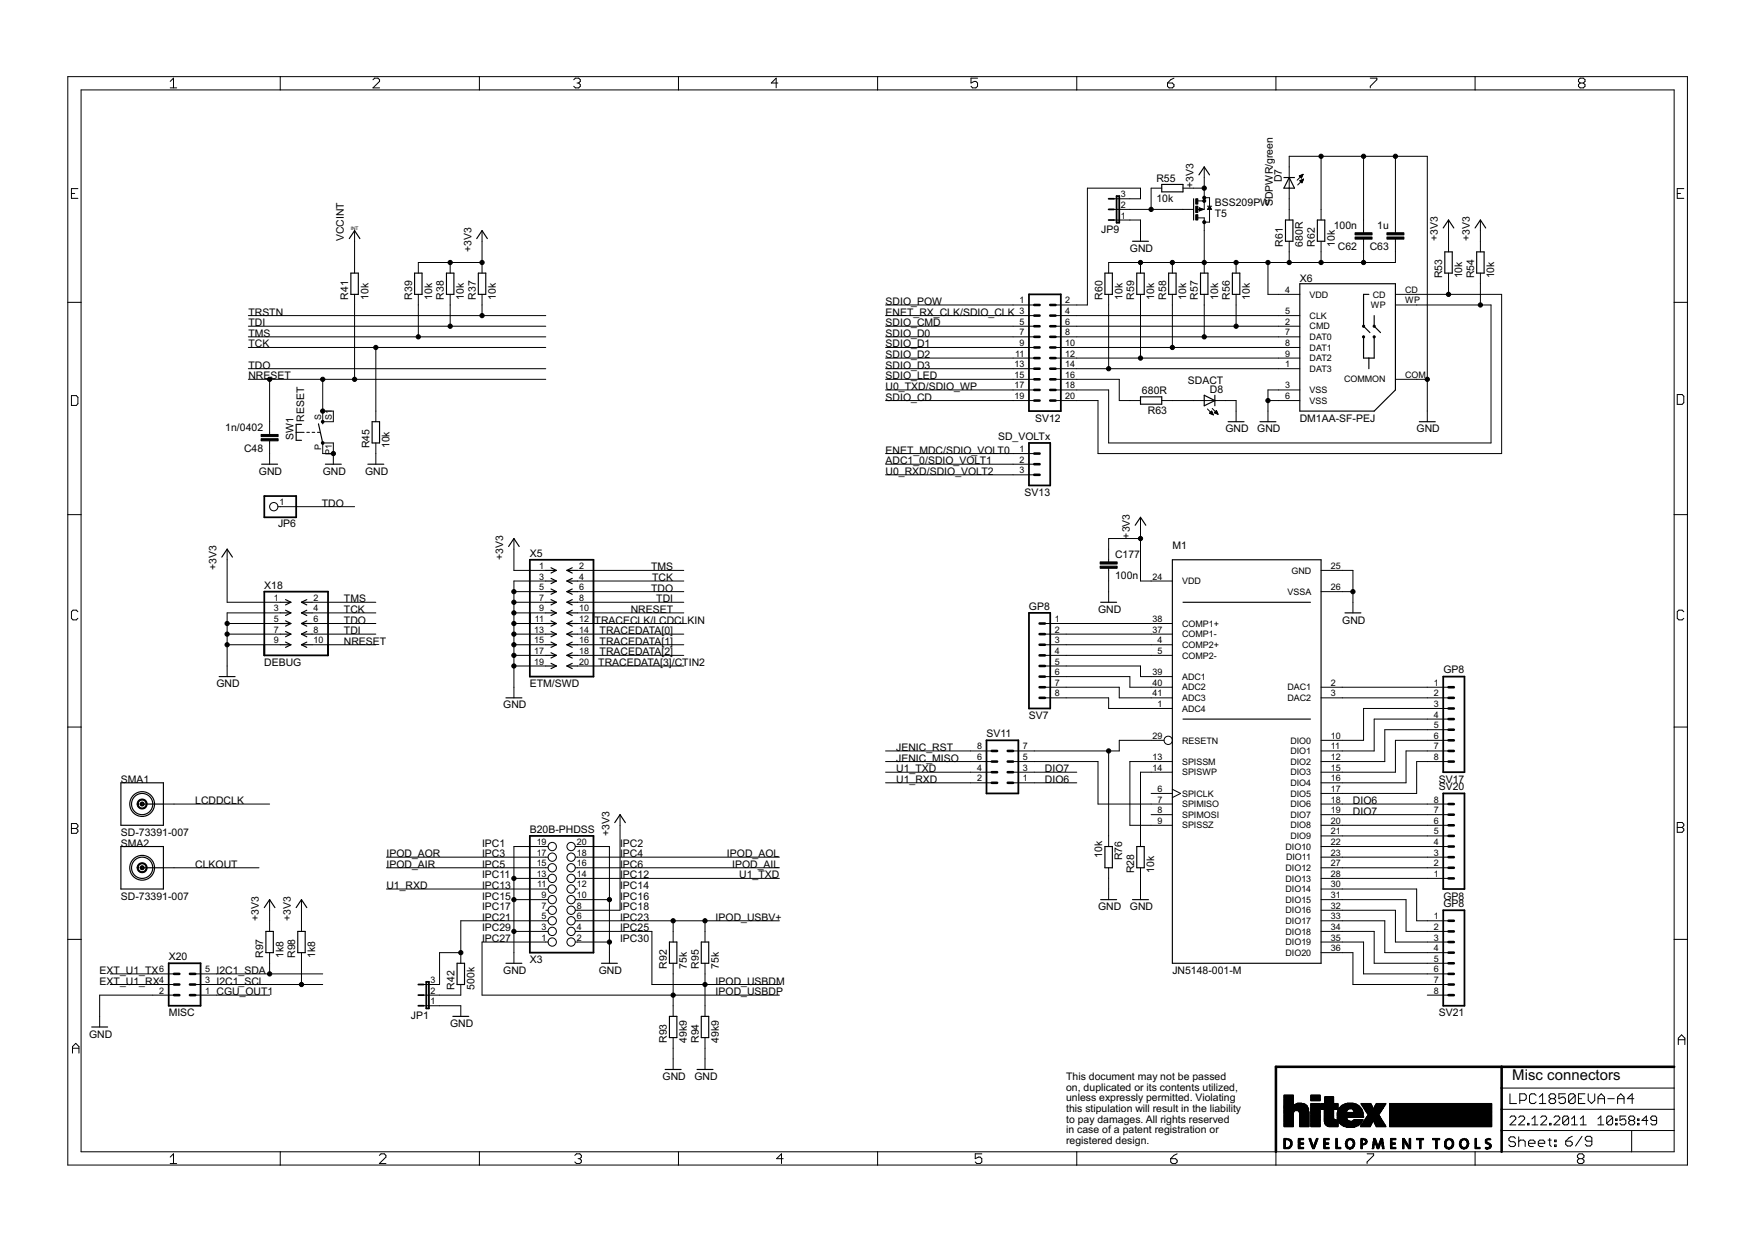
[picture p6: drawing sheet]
<svg xmlns="http://www.w3.org/2000/svg" width="420mm" height="297mm" viewBox="0 0 420 297" stroke-linecap="round" stroke-linejoin="round" font-family="sans-serif">
<defs><g id="words">
<text font-size="4" x="361.6" y="258.3">Misc connectors</text>
<g font-size="2.8">
<text x="276.5" y="43.5">R55</text>
<text x="285.4" y="45" transform="rotate(-90 285.4 45)">+3V3</text>
<text x="306.5" y="43.6" transform="rotate(-90 306.5 43.6)">D7</text>
<text x="276.5" y="48.3">10k</text>
<text x="290.5" y="49.3">BSS209PW</text>
<text x="290.5" y="51.9">T5</text>
<text x="304.3" y="49.3" transform="rotate(-90 304.3 49.3)">SDPWR/green</text>
<text x="82.2" y="57.7" transform="rotate(-90 82.2 57.7)">VCCINT</text>
<text x="263.3" y="55.7">JP9</text>
<text x="306.8" y="59" transform="rotate(-90 306.8 59)">R61</text>
<text x="311.6" y="59" transform="rotate(-90 311.6 59)">680R</text>
<text x="314.4" y="59" transform="rotate(-90 314.4 59)">R62</text>
<text x="319" y="54.8">100n</text>
<text x="319.2" y="59" transform="rotate(-90 319.2 59)">10k</text>
<text x="319.9" y="59.9">C62</text>
<text x="327.6" y="59.9">C63</text>
<text x="329.4" y="54.8">1u</text>
<text x="343.8" y="57.7" transform="rotate(-90 343.8 57.7)">+3V3</text>
<text x="351.5" y="57.7" transform="rotate(-90 351.5 57.7)">+3V3</text>
<text x="112.7" y="60.2" transform="rotate(-90 112.7 60.2)">+3V3</text>
<text x="270.2" y="60.2">GND</text>
<text x="83.3" y="71.7" transform="rotate(-90 83.3 71.7)">R41</text>
<text x="88.1" y="71.7" transform="rotate(-90 88.1 71.7)">10k</text>
<text x="98.5" y="71.7" transform="rotate(-90 98.5 71.7)">R39</text>
<text x="103.3" y="71.7" transform="rotate(-90 103.3 71.7)">10k</text>
<text x="106.1" y="71.7" transform="rotate(-90 106.1 71.7)">R38</text>
<text x="110.9" y="71.7" transform="rotate(-90 110.9 71.7)">10k</text>
<text x="113.8" y="71.7" transform="rotate(-90 113.8 71.7)">R37</text>
<text x="118.6" y="71.7" transform="rotate(-90 118.6 71.7)">10k</text>
<text x="263.6" y="71.7" transform="rotate(-90 263.6 71.7)">R60</text>
<text x="268.4" y="71.7" transform="rotate(-90 268.4 71.7)">10k</text>
<text x="271.2" y="71.7" transform="rotate(-90 271.2 71.7)">R59</text>
<text x="276" y="71.7" transform="rotate(-90 276 71.7)">10k</text>
<text x="278.8" y="71.7" transform="rotate(-90 278.8 71.7)">R58</text>
<text x="283.7" y="71.7" transform="rotate(-90 283.7 71.7)">10k</text>
<text x="286.5" y="71.7" transform="rotate(-90 286.5 71.7)">R57</text>
<text x="291.3" y="71.7" transform="rotate(-90 291.3 71.7)">10k</text>
<text x="294.1" y="71.7" transform="rotate(-90 294.1 71.7)">R56</text>
<text x="298.9" y="71.7" transform="rotate(-90 298.9 71.7)">10k</text>
<text x="310.8" y="67.3">X6</text>
<text x="344.9" y="66.6" transform="rotate(-90 344.9 66.6)">R53</text>
<text x="349.7" y="66.6" transform="rotate(-90 349.7 66.6)">10k</text>
<text x="352.5" y="66.6" transform="rotate(-90 352.5 66.6)">R54</text>
<text x="357.3" y="66.6" transform="rotate(-90 357.3 66.6)">10k</text>
<text x="59.4" y="75.5">TRSTN</text>
<text x="211.8" y="72.9">SDIO_POW</text>
<text x="211.8" y="75.5">ENET_RX_CLK/SDIO_CLK</text>
<text x="59.4" y="78">TDI</text>
<text x="59.4" y="83.1">TCK</text>
<text x="59.4" y="80.6">TMS</text>
<text x="211.8" y="80.6">SDIO_D0</text>
<text x="211.8" y="83.1">SDIO_D1</text>
<text x="211.8" y="78">SDIO_CMD</text>
<text x="59.4" y="88.2">TDO</text>
<text x="211.8" y="85.6">SDIO_D2</text>
<text x="211.8" y="88.2">SDIO_D3</text>
<text x="59.4" y="90.7">NRESET</text>
<text x="211.8" y="90.7">SDIO_LED</text>
<text x="211.8" y="93.3">U0_TXD/SDIO_WP</text>
<text x="211.8" y="95.8">SDIO_CD</text>
<text x="273.1" y="94.3">680R</text>
<text x="284.1" y="91.9">SDACT</text>
<text x="289.3" y="94">D8</text>
<text x="72.7" y="100.9" transform="rotate(-90 72.7 100.9)">RESET</text>
<text x="247.5" y="100.9">SV12</text>
<text x="274.5" y="99.1">R63</text>
<text x="310.8" y="100.9">DM1AA-SF-PEJ</text>
<text x="53.9" y="103">1n/0402</text>
<text x="70.2" y="105.3" transform="rotate(-90 70.2 105.3)">SW1</text>
<text x="88.4" y="107.2" transform="rotate(-90 88.4 107.2)">R45</text>
<text x="93.2" y="107.2" transform="rotate(-90 93.2 107.2)">10k</text>
<text x="238.7" y="105.2">SD_VOLTx</text>
<text x="293" y="103.4">GND</text>
<text x="300.7" y="103.4">GND</text>
<text x="338.8" y="103.4">GND</text>
<text x="58.4" y="108.1">C48</text>
<text x="61.9" y="113.6">GND</text>
<text x="77.2" y="113.6">GND</text>
<text x="87.3" y="113.6">GND</text>
<text x="211.8" y="108.5">ENET_MDC/SDIO_VOLT0</text>
<text x="211.8" y="111">ADC1_0/SDIO_VOLT1</text>
<text x="211.8" y="113.6">U0_RXD/SDIO_VOLT2</text>
<text x="245" y="118.6">SV13</text>
<text x="77" y="121.2">TDO</text>
<text x="66.5" y="126.1">JP6</text>
<text x="270.2" y="128.8" transform="rotate(-90 270.2 128.8)">+3V3</text>
<text x="280.3" y="131.3">M1</text>
<text x="51.8" y="136.4" transform="rotate(-90 51.8 136.4)">+3V3</text>
<text x="120.3" y="133.9" transform="rotate(-90 120.3 133.9)">+3V3</text>
<text x="126.7" y="133.2">X5</text>
<text x="155.7" y="136.4">TMS</text>
<text x="266.6" y="133.5">C177</text>
<text x="63.2" y="140.9">X18</text>
<text x="155.7" y="141.5">TDO</text>
<text x="156" y="139">TCK</text>
<text x="266.6" y="138.6">100n</text>
<text x="82.2" y="146.6">TCK</text>
<text x="82.2" y="144">TMS</text>
<text x="82.2" y="149.1">TDO</text>
<text x="142.2" y="149.1">TRACECLK/LCDCLKIN</text>
<text x="150.8" y="146.6">NRESET</text>
<text x="156.9" y="144">TDI</text>
<text x="246.1" y="145.8">GP8</text>
<text x="262.6" y="146.6">GND</text>
<text x="321" y="149.1">GND</text>
<text x="82.2" y="151.7">TDI</text>
<text x="82.2" y="154.2">NRESET</text>
<text x="143.4" y="151.7">TRACEDATA[0]</text>
<text x="143.4" y="154.2">TRACEDATA[1]</text>
<text x="63.2" y="159.3">DEBUG</text>
<text x="143.1" y="159.3">TRACEDATA[3]/CTIN2</text>
<text x="143.4" y="156.7">TRACEDATA[2]</text>
<text x="345.2" y="161.1">GP8</text>
<text x="51.8" y="164.4">GND</text>
<text x="126.7" y="164.4">ETM/SWD</text>
<text x="120.3" y="169.4">GND</text>
<text x="246.1" y="172">SV7</text>
<text x="214.3" y="179.6">JENIC_RST</text>
<text x="235.9" y="176.3">SV11</text>
<text x="214.3" y="184.7">U1_TXD</text>
<text x="214.3" y="182.1">JENIC_MISO</text>
<text x="249.9" y="184.7">DIO7</text>
<text x="28.9" y="187.2">SMA1</text>
<text x="214.3" y="187.2">U1_RXD</text>
<text x="249.9" y="187.2">DIO6</text>
<text x="344.1" y="187.2">SV17</text>
<text x="344.1" y="189">SV20</text>
<text x="46.7" y="192.3">LCDDCLK</text>
<text x="323.5" y="192.3">DIO6</text>
<text x="323.5" y="194.8">DIO7</text>
<text x="28.9" y="199.9">SD-73391-007</text>
<text x="28.9" y="202.5">SMA2</text>
<text x="115.3" y="202.5">IPC1</text>
<text x="126.7" y="199.1">B20B-PHDSS</text>
<text x="145.7" y="199.9" transform="rotate(-90 145.7 199.9)">+3V3</text>
<text x="148.3" y="202.5">I</text>
<text x="149" y="202.5">PC2</text>
<text x="46.7" y="207.5">CLKOUT</text>
<text x="92.4" y="205">IPOD_AOR</text>
<text x="92.4" y="207.5">IPOD_AIR</text>
<text x="115.3" y="205">IPC3</text>
<text x="115.3" y="207.5">IPC5</text>
<text x="148.3" y="205">I</text>
<text x="148.3" y="207.5">I</text>
<text x="149" y="205">PC4</text>
<text x="149" y="207.5">PC6</text>
<text x="173.8" y="205">IPOD_AOL</text>
<text x="175.1" y="207.5">IPOD_AIL</text>
<text x="263.6" y="205.2" transform="rotate(-90 263.6 205.2)">10k</text>
<text x="268.4" y="205.8" transform="rotate(-90 268.4 205.8)">R76</text>
<text x="271.2" y="208.8" transform="rotate(-90 271.2 208.8)">R28</text>
<text x="276" y="208.8" transform="rotate(-90 276 208.8)">10k</text>
<text x="28.9" y="215.1">SD-73391-007</text>
<text x="92.4" y="212.6">U1_RXD</text>
<text x="115.3" y="210.1">IPC11</text>
<text x="115.3" y="212.6">IPC13</text>
<text x="115.3" y="215.1">IPC15</text>
<text x="148.3" y="210.1">I</text>
<text x="148.3" y="212.6">I</text>
<text x="148.3" y="215.1">I</text>
<text x="149" y="210.1">PC12</text>
<text x="149" y="212.6">PC14</text>
<text x="149" y="215.1">PC16</text>
<text x="176.8" y="210.1">U1_TXD</text>
<text x="345.2" y="215.1">GP8</text>
<text x="61.9" y="220.2" transform="rotate(-90 61.9 220.2)">+3V3</text>
<text x="69.5" y="220.2" transform="rotate(-90 69.5 220.2)">+3V3</text>
<text x="115.3" y="217.7">IPC17</text>
<text x="115.3" y="220.2">IPC21</text>
<text x="148.3" y="217.7">I</text>
<text x="148.3" y="220.2">IPC23</text>
<text x="149" y="217.7">PC18</text>
<text x="171.1" y="220.2">IPOD_USBV+</text>
<text x="262.6" y="217.7">GND</text>
<text x="270.2" y="217.7">GND</text>
<text x="115.3" y="225.3">I</text>
<text x="115.3" y="222.8">IPC29</text>
<text x="116" y="225.3">PC27</text>
<text x="148.3" y="222.8">IPC25</text>
<text x="148.3" y="225.3">IPC30</text>
<text x="23.8" y="232.9">EXT_U1_TX</text>
<text x="40.3" y="229.6">X20</text>
<text x="51.8" y="232.9">I2C1_SDA</text>
<text x="63" y="229.1" transform="rotate(-90 63 229.1)">R97</text>
<text x="67.8" y="229.1" transform="rotate(-90 67.8 229.1)">1k8</text>
<text x="70.6" y="229.1" transform="rotate(-90 70.6 229.1)">R98</text>
<text x="75.4" y="229.1" transform="rotate(-90 75.4 229.1)">1k8</text>
<text x="120.3" y="232.9">GND</text>
<text x="126.7" y="230.3">X3</text>
<text x="143.2" y="232.9">GND</text>
<text x="159.5" y="231.7" transform="rotate(-90 159.5 231.7)">R92</text>
<text x="164.3" y="231.7" transform="rotate(-90 164.3 231.7)">75k</text>
<text x="167.1" y="231.7" transform="rotate(-90 167.1 231.7)">R95</text>
<text x="171.9" y="231.7" transform="rotate(-90 171.9 231.7)">75k</text>
<text x="280.3" y="232.9">JN5148-001-M</text>
<text x="23.8" y="235.5">EXT_U1_RX</text>
<text x="51.8" y="235.5">I2C1_SCL</text>
<text x="51.8" y="238">CGU_OUT1</text>
<text x="108.7" y="236.7" transform="rotate(-90 108.7 236.7)">R42</text>
<text x="113.5" y="236.7" transform="rotate(-90 113.5 236.7)">500k</text>
<text x="171.1" y="235.5">IPOD_USBDM</text>
<text x="171.1" y="238">IPOD_USBDP</text>
<text x="40.3" y="243.1">MISC</text>
<text x="98.2" y="243.6">JP1</text>
<text x="107.6" y="245.6">GND</text>
<text x="344.1" y="243.1">SV21</text>
<text x="21.3" y="248.2">GND</text>
<text x="159.5" y="249.4" transform="rotate(-90 159.5 249.4)">R93</text>
<text x="164.3" y="249.4" transform="rotate(-90 164.3 249.4)">49k9</text>
<text x="167.1" y="249.4" transform="rotate(-90 167.1 249.4)">R94</text>
<text x="171.9" y="249.4" transform="rotate(-90 171.9 249.4)">49k9</text>
<text x="158.4" y="258.3">GND</text>
<text x="166.1" y="258.3">GND</text>
<text x="255" y="258.3">This document may not be passed</text>
<text x="255" y="260.9">on, duplicated or its contents utilized,</text>
<text x="255" y="263.4">unless expressly permitted. Violating</text>
<text x="255" y="265.9">this stipulation will result in the liability</text>
<text x="255" y="268.5">to pay damages. All rights reserved</text>
<text x="255" y="271">in case of a patent registration or</text>
<text x="255" y="273.6">registered design.</text>
</g>
<g font-size="2.4">
<text x="268" y="47.2">3</text>
<text x="268" y="52.3">1</text>
<text x="268" y="49.7">2</text>
<text x="307.3" y="70">4</text>
<text x="313.2" y="71.2">VDD</text>
<text x="328.3" y="71.2">CD</text>
<text x="336" y="70">CD</text>
<text x="243.8" y="72.6">1</text>
<text x="243.8" y="75.1">3</text>
<text x="243.8" y="77.7">5</text>
<text x="254.7" y="72.6">2</text>
<text x="254.7" y="75.1">4</text>
<text x="254.7" y="77.7">6</text>
<text x="307.3" y="77.7">2</text>
<text x="307.3" y="75.1">5</text>
<text x="313.2" y="76.2">CLK</text>
<text x="327.8" y="73.7">WP</text>
<text x="336" y="72.6">WP</text>
<text x="243.8" y="80.2">7</text>
<text x="243.8" y="82.7">9</text>
<text x="254.7" y="80.2">8</text>
<text x="254.7" y="82.7">10</text>
<text x="307.3" y="80.2">7</text>
<text x="307.3" y="82.7">8</text>
<text x="313.2" y="78.8">CMD</text>
<text x="313.2" y="81.3">DAT0</text>
<text x="313.2" y="83.9">DAT1</text>
<text x="242.6" y="87.8">13</text>
<text x="242.8" y="85.3">11</text>
<text x="254.7" y="85.3">12</text>
<text x="254.7" y="87.8">14</text>
<text x="307.3" y="87.8">1</text>
<text x="307.3" y="85.3">9</text>
<text x="313.2" y="88.9">DAT3</text>
<text x="313.2" y="86.4">DAT2</text>
<text x="242.6" y="90.4">15</text>
<text x="242.6" y="92.9">17</text>
<text x="242.6" y="95.4">19</text>
<text x="254.7" y="90.4">16</text>
<text x="254.7" y="92.9">18</text>
<text x="254.7" y="95.4">20</text>
<text x="307.3" y="92.9">3</text>
<text x="307.3" y="95.4">6</text>
<text x="313.2" y="94">VSS</text>
<text x="321.4" y="91.5">COMMON</text>
<text x="336" y="90.4">COM</text>
<text x="76.8" y="100.5" transform="rotate(-90 76.8 100.5)">S</text>
<text x="79.4" y="100.5" transform="rotate(-90 79.4 100.5)">S1</text>
<text x="313.2" y="96.6">VSS</text>
<text x="76.8" y="107.7" transform="rotate(-90 76.8 107.7)">P</text>
<text x="79.4" y="108.9" transform="rotate(-90 79.4 108.9)">P1</text>
<text x="243.8" y="108.1">1</text>
<text x="243.8" y="110.7">2</text>
<text x="243.8" y="113.2">3</text>
<text x="66.8" y="120.8">1</text>
<text x="129" y="136.1">1</text>
<text x="138.5" y="136.1">2</text>
<text x="308.8" y="137.2">GND</text>
<text x="318.2" y="136.1">25</text>
<text x="65.5" y="143.7">1</text>
<text x="75" y="143.7">2</text>
<text x="129" y="138.6">3</text>
<text x="129" y="141.1">5</text>
<text x="129" y="143.7">7</text>
<text x="138.5" y="138.6">4</text>
<text x="138.5" y="141.1">6</text>
<text x="138.5" y="143.7">8</text>
<text x="275.6" y="138.6">24</text>
<text x="282.7" y="139.7">VDD</text>
<text x="307.9" y="142.3">VSSA</text>
<text x="318.2" y="141.1">26</text>
<text x="65.5" y="146.2">3</text>
<text x="65.5" y="148.8">5</text>
<text x="75" y="146.2">4</text>
<text x="75" y="148.8">6</text>
<text x="127.9" y="148.8">11</text>
<text x="129" y="146.2">9</text>
<text x="138.5" y="146.2">10</text>
<text x="138.5" y="148.8">12</text>
<text x="252.2" y="148.8">1</text>
<text x="275.6" y="148.8">38</text>
<text x="282.7" y="149.9">COMP1+</text>
<text x="65.5" y="151.3">7</text>
<text x="65.5" y="153.8">9</text>
<text x="75" y="151.3">8</text>
<text x="75" y="153.8">10</text>
<text x="127.8" y="151.3">13</text>
<text x="127.8" y="153.8">15</text>
<text x="138.5" y="151.3">14</text>
<text x="138.5" y="153.8">16</text>
<text x="252.2" y="151.3">2</text>
<text x="252.2" y="153.8">3</text>
<text x="275.6" y="151.3">37</text>
<text x="276.8" y="153.8">4</text>
<text x="282.7" y="152.4">COMP1-</text>
<text x="282.7" y="155">COMP2+</text>
<text x="127.8" y="156.4">17</text>
<text x="127.8" y="158.9">19</text>
<text x="138.5" y="156.4">18</text>
<text x="138.5" y="158.9">20</text>
<text x="252.2" y="156.4">4</text>
<text x="252.2" y="158.9">5</text>
<text x="252.2" y="161.5">6</text>
<text x="275.6" y="161.5">39</text>
<text x="276.8" y="156.4">5</text>
<text x="282.7" y="157.5">COMP2-</text>
<text x="252.2" y="164">7</text>
<text x="252.2" y="166.5">8</text>
<text x="275.6" y="164">40</text>
<text x="275.6" y="166.5">41</text>
<text x="282.7" y="162.6">ADC1</text>
<text x="282.7" y="165.1">ADC2</text>
<text x="282.7" y="167.7">ADC3</text>
<text x="307.9" y="167.7">DAC2</text>
<text x="307.9" y="165.1">DAC1</text>
<text x="318.2" y="166.5">3</text>
<text x="318.2" y="164">2</text>
<text x="342.9" y="164">1</text>
<text x="342.9" y="166.5">2</text>
<text x="276.8" y="169.1">1</text>
<text x="282.7" y="170.2">ADC4</text>
<text x="342.9" y="169.1">3</text>
<text x="342.9" y="171.6">4</text>
<text x="233.7" y="179.2">8</text>
<text x="244.6" y="179.2">7</text>
<text x="275.6" y="176.7">29</text>
<text x="282.7" y="177.8">RESETN</text>
<text x="308.6" y="177.8">DIO0</text>
<text x="318.2" y="176.7">10</text>
<text x="318.2" y="179.2">11</text>
<text x="342.9" y="174.2">5</text>
<text x="342.9" y="176.7">6</text>
<text x="342.9" y="179.2">7</text>
<text x="233.7" y="184.3">4</text>
<text x="233.7" y="181.8">6</text>
<text x="244.6" y="184.3">3</text>
<text x="244.6" y="181.8">5</text>
<text x="275.6" y="181.8">13</text>
<text x="275.6" y="184.3">14</text>
<text x="282.7" y="182.9">SPISSM</text>
<text x="282.7" y="185.4">SPISWP</text>
<text x="308.6" y="180.4">DIO1</text>
<text x="308.6" y="182.9">DIO2</text>
<text x="308.6" y="185.4">DIO3</text>
<text x="318.2" y="181.8">12</text>
<text x="318.2" y="184.3">15</text>
<text x="342.9" y="181.8">8</text>
<text x="233.7" y="186.9">2</text>
<text x="244.6" y="186.9">1</text>
<text x="276.8" y="189.4">6</text>
<text x="276.8" y="191.9">7</text>
<text x="282.7" y="190.5">SPICLK</text>
<text x="308.6" y="188">DIO4</text>
<text x="308.6" y="190.5">DIO5</text>
<text x="318.2" y="186.9">16</text>
<text x="318.2" y="189.4">17</text>
<text x="318.2" y="191.9">18</text>
<text x="342.9" y="191.9">8</text>
<text x="276.8" y="194.5">8</text>
<text x="276.8" y="197">9</text>
<text x="282.7" y="193.1">SPIMISO</text>
<text x="282.7" y="195.6">SPIMOSI</text>
<text x="308.6" y="193.1">DIO6</text>
<text x="308.6" y="195.6">DIO7</text>
<text x="318.2" y="194.5">19</text>
<text x="318.2" y="197">20</text>
<text x="342.9" y="197">6</text>
<text x="342.9" y="194.5">7</text>
<text x="128.3" y="202.1">19</text>
<text x="137.9" y="202.1">20</text>
<text x="282.7" y="198.1">SPISSZ</text>
<text x="307.4" y="203.2">DIO10</text>
<text x="308.6" y="198.1">DIO8</text>
<text x="308.6" y="200.7">DIO9</text>
<text x="318.2" y="199.6">21</text>
<text x="318.2" y="202.1">22</text>
<text x="342.9" y="202.1">4</text>
<text x="342.9" y="199.6">5</text>
<text x="128.3" y="209.7">13</text>
<text x="128.3" y="207.2">15</text>
<text x="128.3" y="204.6">17</text>
<text x="137.9" y="209.7">14</text>
<text x="137.9" y="207.2">16</text>
<text x="137.9" y="204.6">18</text>
<text x="307.4" y="208.3">DIO12</text>
<text x="307.5" y="205.8">DIO11</text>
<text x="318.2" y="204.6">23</text>
<text x="318.2" y="207.2">27</text>
<text x="318.2" y="209.7">28</text>
<text x="342.9" y="209.7">1</text>
<text x="342.9" y="207.2">2</text>
<text x="342.9" y="204.6">3</text>
<text x="128.5" y="212.3">11</text>
<text x="129.5" y="214.8">9</text>
<text x="137.9" y="214.8">10</text>
<text x="137.9" y="212.3">12</text>
<text x="307.4" y="210.8">DIO13</text>
<text x="307.4" y="213.4">DIO14</text>
<text x="307.4" y="215.9">DIO15</text>
<text x="318.2" y="212.3">30</text>
<text x="318.2" y="214.8">31</text>
<text x="129.5" y="219.9">5</text>
<text x="129.5" y="217.3">7</text>
<text x="137.9" y="219.9">6</text>
<text x="137.9" y="217.3">8</text>
<text x="307.4" y="218.5">DIO16</text>
<text x="307.4" y="221">DIO17</text>
<text x="318.2" y="217.3">32</text>
<text x="318.2" y="219.9">33</text>
<text x="342.9" y="219.9">1</text>
<text x="129.5" y="225">1</text>
<text x="129.5" y="222.4">3</text>
<text x="137.9" y="225">2</text>
<text x="137.9" y="222.4">4</text>
<text x="307.4" y="223.5">DIO18</text>
<text x="307.4" y="226.1">DIO19</text>
<text x="318.2" y="222.4">34</text>
<text x="318.2" y="225">35</text>
<text x="318.2" y="227.5">36</text>
<text x="342.9" y="222.4">2</text>
<text x="342.9" y="225">3</text>
<text x="342.9" y="227.5">4</text>
<text x="38.1" y="232.6">6</text>
<text x="49" y="232.6">5</text>
<text x="307.4" y="228.6">DIO20</text>
<text x="342.9" y="230">5</text>
<text x="342.9" y="232.6">6</text>
<text x="38.1" y="237.6">2</text>
<text x="38.1" y="235.1">4</text>
<text x="49" y="237.6">1</text>
<text x="49" y="235.1">3</text>
<text x="102.9" y="237.6">2</text>
<text x="102.9" y="235.1">3</text>
<text x="342.9" y="235.1">7</text>
<text x="342.9" y="237.6">8</text>
<text x="102.9" y="240.2">1</text>
</g>
<text font-size="1.3" x="83.9" y="54.9">INT</text>
</g></defs>
<g fill="#000" stroke="#000" stroke-width=".24">
<path d="M16.2 18.3v54zM40.7 19.5l.8-.8zM41.5 18.7v2.3zM16.2 18.3h50.8zM89.2 19.1l.4-.4zM89.6 18.7h.8zM90.8 19.1v.4zM90.4 18.7l.4 .4zM67 18.3h47.6zM137.2 19.1l.4-.4zM137.6 18.7h.8zM138.4 18.7l.4 .4z"/>
<path d="M138 19.9h.4zM138.4 19.9l.4 .4zM138.8 19.1v.4zM138.8 19.5l-.4 .4zM114.6 18.3h47.6zM184.4 19.9h1.6zM185.6 18.7l-1.2 1.2zM162.2 18.3h47.7zM209.9 18.3v3.2zM232.2 18.7v1.2zM232.2 19.9l.8-.4zM233 19.5h.4z"/>
<path d="M233.4 19.5l.4 .4zM232.2 18.7h1.6zM233.8 19.9v.7zM209.9 18.3h47.6zM257.5 18.3v3.2zM279.2 19.9v.7zM280 19.1l-.8 .8zM279.2 19.9h1.2zM280 19.1l.7-.4zM257.5 18.3h47.6zM305.1 18.3v3.2zM327.7 18.7h1.5z"/>
<path d="M329.2 18.7v.4zM329.2 19.1l-1.5 1.5zM305.1 18.3h47.6zM352.7 18.3v3.2zM377.5 19.1l.4-.4zM377.5 19.1v.4zM377.9 18.7h.7zM377.5 19.5l.4 .4zM377.9 19.9h.7zM378.6 18.7l.4 .4zM378.6 19.9l.4 .4zM379 19.1v.4z"/>
<path d="M378.6 19.9l.4-.4zM352.7 18.3h50.8zM19.4 21.5v50.8zM40.7 21h1.5zM19.4 21.5h47.6zM67 18.3v3.2zM89.2 21l1.6-1.5zM89.2 21h1.6zM67 21.5h47.6zM114.6 18.3v3.2zM137.2 20.6l.4 .4zM137.6 21h.8z"/>
<path d="M138.8 20.3v.3zM138.8 20.6l-.4 .4zM114.6 21.5h47.6zM162.2 18.3v3.2zM185.6 18.7v2.3zM162.2 21.5h47.7zM232.2 20.6l.4 .4zM232.6 21h.8zM233.4 21l.4-.4zM209.9 21.5h47.6zM279.2 20.6l.4 .4zM279.6 21h.8z"/>
<path d="M280.4 21l.3-.4zM280.7 20.3v.3zM280.4 19.9l.3 .4zM257.5 21.5h47.6zM308.3 39.9v2.6zM308.3 37.4v2.5zM308.3 37.4h7.6zM315.9 37.4h10.2zM326.1 37.4h7.6zM327.7 20.6v.4zM333.7 37.4h7.6zM341.3 37.4v53.3z"/>
<path d="M305.1 21.5h47.6zM377.5 20.3v.3zM377.9 19.9l-.4 .4zM377.5 20.6l.4 .4zM377.9 21h.7zM379 20.3v.3zM378.6 21l.4-.4zM352.7 21.5h47.6zM17.1 45.1v2.3zM17.1 47.4h1.5zM17.1 46.3h.8zM17.1 45.1h1.5z"/>
<path d="M84.8 55.2v2.5zM84.8 57.7v5.1zM115.3 55.2v2.5zM266.4 47.5h1.3zM266.4 50.1h1.3zM266.4 52.6h1.3zM267.7 52.6h2.5zM267.7 50.1h2.5zM267.7 47.5h2.5zM270.2 52.6h2.5zM270.2 50.1h5.1zM270.2 47.5h2.5z"/>
<path d="M272.7 55.2v2.5zM272.7 52.6v2.6zM272.7 45v2.5zM260 45h12.7zM275.3 45h2.5zM275.3 45v5.1zM275.3 50.1h7.6zM282.9 50.1h2.5zM282.9 45h2.5zM285.4 45h2.6zM286.4 50.1h1.4zM286.4 52.1h1.6z"/>
<path d="M286.4 48h1.6zM286.8 49.7v.8zM286.8 49.7l1 .4zM287.4 50.1h.6zM287.4 50.1h.1zM286.8 50.5l1-.4zM287.5 50.1h.3zM288 39.9v2.6zM288 48v2.1zM288 47.3v.7zM288 53.1h1.2zM288 52.1v.5z"/>
<path d="M288 52.6v2.6zM288 45v2.5zM288 42.5v2.5zM288 55.2v7.6zM289.2 49.3l-.5 .8zM289.2 49.3v3.8zM289.2 49.3v.3zM289.2 47.3v2.3zM288 47.3h1.2zM289.2 49.3l.6 .8zM288.7 50.1h1.1zM288.7 49.3h1.1z"/>
<path d="M308.3 45v2.5zM308.3 42.5v2.5zM308.3 50.1v2.5zM308.3 47.5v2.6zM311.6 41.7l-1.4 1.4zM310.3 44.2l1.4-1.4zM310.7 42.1l.9-.4zM310.7 42.1h.7zM310.8 42.2h.6zM310.8 43.2l.9-.4zM310.9 43.3h.6zM310.9 42.3h.4z"/>
<path d="M311 43.4h.5zM311 43.1h.6zM311 41.9h.5zM311 42.4h.3zM311.1 43.5h.3zM310.7 42.1l.5 .5zM311.2 43.6h.2zM311.3 43h.3zM311.3 41.8h.2zM310.8 43.2l.5 .5zM311.6 42.9h.1zM311.6 41.7l-.4 .9z"/>
<path d="M311.7 42.8l-.4 .9zM315.9 50.1v2.5zM315.9 37.4v12.7zM326.1 52.6v2.6zM326.1 57.2v.5zM326.1 55.2v.5zM326.1 37.4v15.2zM333.7 52.6v2.6zM333.7 57.2v.5zM333.7 55.2v.5zM333.7 37.4v15.2zM346.4 57.7v2.5z"/>
<path d="M346.4 52.6v2.6zM346.4 55.2v2.5zM354 57.7v2.5zM354 52.6v2.6zM354 55.2v2.5zM401.1 45.1v2.3zM401.1 47.4h1.6zM401.1 46.3h.8zM401.1 45.1h1.6zM16.2 72.3v50.8zM16.2 72.3h3.2zM19.4 72.3v50.8z"/>
<path d="M59.4 75.5h55.9zM84.8 62.8v2.5zM84.8 70.4v2.5zM84.8 72.9v17.8zM100 62.8v2.5zM100 70.4v2.5zM100 62.8h7.7zM107.7 62.8v2.5zM107.7 70.4v2.5zM107.7 62.8h7.6zM107.7 72.9v5.1zM59.4 78h48.3z"/>
<path d="M115.3 62.8v2.5zM115.3 70.4v2.5zM115.3 57.7v5.1zM115.3 75.5h15.2zM115.3 72.9v2.6zM107.7 78h22.8zM211.8 75.5h30.5zM242.3 72.9h5zM242.3 75.5h5zM242.3 78h5zM211.8 78h30.5zM211.8 72.9h30.5z"/>
<path d="M252.4 72.9h5.1zM252.4 75.5h5.1zM252.4 78h5.1zM257.5 72.9h2.5zM257.5 78h38.1zM260 45v27.9zM265.1 62.8v2.5zM265.1 70.4v2.5zM265.1 72.9v15.3zM272.7 62.8v2.5zM272.7 70.4v2.5zM265.1 62.8h7.6z"/>
<path d="M272.7 72.9v12.7zM280.4 62.8v2.5zM280.4 70.4v2.5zM272.7 62.8h7.7zM280.4 72.9v10.2zM288 62.8v2.5zM288 70.4v2.5zM280.4 62.8h7.6zM288 72.9v7.7zM295.6 62.8v2.5zM295.6 70.4v2.5zM288 62.8h7.6z"/>
<path d="M295.6 78h10.2zM295.6 72.9v5.1zM303.2 62.8v7.6zM295.6 62.8h7.6zM303.2 62.8h5.1zM305.8 78h5zM305.8 70.4h5zM305.8 75.5h5zM303.2 70.4h2.6zM257.5 75.5h48.3zM308.3 57.7v2.5zM308.3 62.8h7.6z"/>
<path d="M308.3 60.2v2.6zM315.9 57.7v2.5zM315.9 62.8h10.2zM315.9 60.2v2.6zM326.1 57.7v2.5zM326.1 62.8h7.6zM326.1 60.2v2.6zM333.7 57.7v2.5zM333.7 60.2v2.6zM333.7 70.4h5.1zM333.7 72.9h5.1zM338.8 70.4h7.6z"/>
<path d="M338.8 72.9h15.2zM346.4 65.3v2.6zM346.4 67.9v2.5zM346.4 70.4h12.7zM354 65.3v2.6zM354 67.9v5zM354 72.9h2.6zM400.3 21.5v50.8zM400.3 72.3h3.2zM403.5 18.3v54zM17.1 94.6v2.4zM17.1 97h1.1z"/>
<path d="M18.6 96.6l-.4 .4zM17.1 94.6h1.1zM18.6 95v1.6zM18.2 94.6l.4 .4zM59.4 90.7h5.1zM77.2 98.3v2.6zM77.2 98.3h2.5zM64.5 90.7h12.7zM77.2 90.7v7.6zM79.7 98.3v2.6zM77.2 90.7h7.6zM89.9 98.3v2.6z"/>
<path d="M89.9 83.1v15.2zM59.4 83.1h30.5zM100 80.6h30.5zM100 72.9v7.7zM59.4 80.6h40.6zM89.9 83.1h40.6zM59.4 88.2h71.1zM84.8 90.7h45.7zM211.8 90.7h30.5zM211.8 80.6h30.5zM211.8 85.6h30.5zM211.8 95.8h30.5z"/>
<path d="M242.3 80.6h5zM242.3 83.1h5zM242.3 85.6h5zM242.3 88.2h5zM242.3 90.7h5zM242.3 93.3h5zM242.3 95.8h5zM211.8 83.1h30.5zM211.8 88.2h30.5zM211.8 93.3h30.5zM252.4 80.6h5.1zM252.4 83.1h5.1z"/>
<path d="M252.4 85.6h5.1zM252.4 88.2h5.1zM252.4 90.7h5.1zM252.4 93.3h5.1zM252.4 95.8h5.1zM257.5 95.8h5.1zM257.5 93.3h7.6zM257.5 83.1h22.9zM257.5 85.6h15.2zM257.5 88.2h7.6zM257.5 90.7h10.2zM262.6 95.8v12.7z"/>
<path d="M265.1 93.3v12.6zM265.1 88.2h40.7zM267.7 90.7v5.1zM267.7 95.8h2.5zM270.2 95.8h2.5zM272.7 85.6h33.1zM277.8 95.8h2.6zM280.4 83.1h25.4zM285.4 95.8h2.6zM280.4 95.8h5zM288 95.8h2.5zM257.5 80.6h30.5z"/>
<path d="M288.7 97.8l1.4 1.4zM289.2 98.8l.6-.5zM289.3 98.8h.7zM289.3 98.7h.6zM289.5 98.6h.4zM289.6 99h.4zM289.6 98.5h.2zM289.8 98.3l.3 .9zM289.8 99.1h.3zM289.9 97.7l1.4 1.4zM289.2 98.8l.9 .4zM290.4 98.7l.5-.5z"/>
<path d="M290.4 98.7h.7zM290.5 98.6h.6zM290.6 98.5h.4zM290.7 98.8h.5zM290.7 98.4h.3zM290.9 98.2l.4 .9zM291 99h.2zM290.4 98.7l.9 .4zM290.5 95.8h2.6zM293.1 95.8h2.5zM295.6 98.3v2.6zM295.6 95.8v2.5z"/>
<path d="M303.2 98.3v2.6zM303.2 93.3v2.5zM303.2 95.8v2.5zM305.8 88.2h5zM305.8 93.3h5zM305.8 95.8h5zM305.8 80.6h5zM305.8 83.1h5zM305.8 85.6h5zM303.2 93.3h2.6zM303.2 95.8h2.6zM288 80.6h17.8z"/>
<path d="M333.7 90.7h5.1zM338.8 90.7h2.5zM341.3 98.3v2.6zM341.3 90.7v7.6zM401.1 94.4v2.3zM401.1 96.7h1.2zM402.3 96.7l.4-.4zM401.1 94.4h1.2zM402.7 94.8v1.5zM402.3 94.4l.4 .4zM64.5 105.9v2.6zM64.5 100.9v2.5z"/>
<path d="M64.5 105.4v.5zM64.5 103.4v.5zM64.5 108.5v2.5zM64.5 90.7v10.2zM70.8 103.4h1.9zM73.4 103.4h.6zM74.6 103.4h.7zM75.9 103.4h.6zM77.2 105.9v2.6zM77.2 108.5h2.5zM79.7 105.9v2.6zM77.2 100.9h2.5z"/>
<path d="M77.2 105.9h2.5zM79.7 108.5v2.5zM89.9 105.9v2.6zM89.9 108.5v2.5zM242.3 108.5h5zM242.3 111h5zM242.3 113.6h5zM211.8 108.5h30.5zM211.8 111h30.5zM211.8 113.6h30.5zM262.6 108.5h96.5zM265.1 105.9h91.5z"/>
<path d="M356.6 72.9v33zM359.1 70.4v38.1zM16.2 123.1v50.8zM16.2 123.1h3.2zM19.4 123.1v50.8zM54.3 131.3v2.6zM66.4 121.2h.6zM67 121.2h17.8zM122.9 128.8v2.5zM122.9 139v2.5zM122.9 131.3v5.1zM122.9 139h7.6z"/>
<path d="M122.9 136.4h7.6zM138.1 136.4h25.4zM138.1 139h25.4zM265.1 131.3v2.6zM265.1 136.4v2.6zM265.1 133.9v.5zM265.1 135.9v.5zM265.1 128.8v2.5zM265.1 128.8h7.6zM272.7 123.7v2.6zM272.7 128.8v10.2zM272.7 126.3v2.5z"/>
<path d="M275.3 139h5.1zM272.7 139h2.6zM315.9 136.4h5.1zM321 136.4h2.5zM323.5 136.4v5.1zM400.3 72.3v50.8zM400.3 123.1h3.2zM403.5 72.3v50.8zM17.1 146.3v1.6zM17.1 147.9l.4 .4zM17.5 145.9l-.4 .4zM17.5 148.3h.7z"/>
<path d="M17.5 145.9h.7zM18.6 147.9l-.4 .4zM18.2 145.9l.4 .4zM54.3 159.3v2.5zM54.3 146.6v2.5zM54.3 149.1v2.6zM54.3 151.7v2.5zM54.3 154.2v5.1zM54.3 133.9v10.1zM54.3 146.6h12.7zM54.3 149.1h12.7zM54.3 151.7h12.7z"/>
<path d="M54.3 154.2h12.7zM54.3 144h12.7zM74.6 151.7h15.3zM74.6 146.6h15.3zM74.6 144h15.3zM74.6 149.1h15.3zM74.6 154.2h15.3zM122.9 141.5v2.5zM122.9 144v2.6zM122.9 146.6v2.5zM122.9 149.1v2.6zM122.9 151.7v2.5z"/>
<path d="M122.9 154.2v2.5zM122.9 156.7v2.6zM122.9 159.3v5.1zM122.9 141.5h7.6zM122.9 144h7.6zM122.9 146.6h7.6zM122.9 149.1h7.6zM122.9 151.7h7.6zM122.9 154.2h7.6zM122.9 156.7h7.6zM122.9 159.3h7.6zM138.1 144h25.4z"/>
<path d="M138.1 141.5h25.4zM138.1 146.6h25.4zM138.1 149.1h25.4zM138.1 151.7h25.4zM138.1 154.2h25.4zM138.1 156.7h25.4zM138.1 159.3h25.4zM249.9 149.1h5.1zM249.9 151.7h5.1zM249.9 154.2h5.1zM249.9 156.7h5.1zM249.9 159.3h5.1z"/>
<path d="M265.1 141.5v2.5zM265.1 139v2.5zM255 159.3h17.7zM275.3 151.7h5.1zM275.3 149.1h5.1zM275.3 154.2h5.1zM275.3 156.7h5.1zM255 149.1h20.3zM255 151.7h20.3zM255 154.2h20.3zM255 156.7h20.3zM315.9 141.5h5.1z"/>
<path d="M321 141.5h2.5zM323.5 144v2.6zM323.5 141.5v2.5zM401.1 146.3v1.6zM401.1 147.9l.4 .4zM401.1 146.3l.4-.4zM401.5 148.3h.8zM401.5 145.9h.8zM402.3 148.3l.4-.4zM402.3 145.9l.4 .4zM16.2 173.9v50.8zM16.2 173.9h3.2z"/>
<path d="M19.4 173.9v50.8zM122.9 164.4v2.5zM232.1 179.6h5.1zM211.8 179.6h20.3zM242.3 179.6h5zM247.3 179.6h17.8zM249.9 161.8h5.1zM249.9 164.4h5.1zM249.9 166.9h5.1zM255 161.8h15.2zM255 166.9h10.1zM265.1 166.9v2.5z"/>
<path d="M265.1 169.4h10.2zM265.1 179.6h2.6zM267.7 164.4v2.5zM255 164.4h12.7zM267.7 177.1v2.5zM267.7 177.1h7.6zM270.2 161.8v2.6zM270.2 164.4h5.1zM272.7 159.3v2.5zM275.3 161.8h5.1zM275.3 164.4h5.1zM275.3 166.9h5.1z"/>
<path d="M275.3 169.4h5.1zM275.3 177.1h3.1zM272.7 161.8h2.6zM267.7 166.9h7.6zM315.9 166.9h5.1zM315.9 164.4h5.1zM315.9 177.1h5.1zM315.9 179.6h5.1zM321 164.4h20.3zM321 177.1h5.1zM326.1 169.4v7.7zM326.1 169.4h15.2z"/>
<path d="M328.6 172v7.6zM321 179.6h7.6zM331.2 174.5h10.1zM333.7 177.1v7.6zM336.2 179.6h5.1zM341.3 164.4h5.1zM341.3 166.9h5.1zM341.3 169.4h5.1zM341.3 172h5.1zM341.3 174.5h5.1zM341.3 177.1h5.1zM341.3 179.6h5.1z"/>
<path d="M321 166.9h20.3zM328.6 172h12.7zM333.7 177.1h7.6zM400.3 123.1v50.8zM400.3 173.9h3.2zM403.5 123.1v50.8zM17.1 197v2.3zM17.1 197h1.1zM17.1 198.1h1.1zM18.2 197l.4 .4zM18.2 198.1l.4 .4zM17.1 199.3h1.1z"/>
<path d="M18.6 197.4v.3zM18.6 197.7l-.4 .4zM18.6 198.5v.4zM18.6 198.9l-.4 .4zM39.1 192.3h2.5zM41.6 192.3h22.9zM148.3 194.8v2.6zM211.8 182.1h2.5zM232.1 187.2h5.1zM232.1 184.7h5.1zM232.1 182.1h5.1zM211.8 184.7h20.3z"/>
<path d="M211.8 187.2h20.3zM214.3 182.1h17.8zM242.3 187.2h5zM242.3 184.7h5zM242.3 182.1h5zM247.3 187.2h10.2zM247.3 184.7h10.2zM262.6 182.1v10.2zM247.3 182.1h15.3zM265.1 199.9v2.6zM265.1 179.6v20.3zM270.2 182.1v15.3z"/>
<path d="M270.2 197.4h5.1zM272.7 199.9v2.6zM272.7 184.7h2.6zM272.7 184.7v15.2zM275.3 182.1h5.1zM275.3 184.7h5.1zM275.3 189.8h5.1zM275.3 192.3h5.1zM275.3 194.8h5.1zM275.3 197.4h5.1zM262.6 192.3h12.7zM270.2 182.1h5.1z"/>
<path d="M280.4 188.8l1.9 1zM280.4 190.8l1.9-1zM315.9 182.1h5.1zM315.9 184.7h5.1zM315.9 187.2h5.1zM315.9 189.8h5.1zM315.9 192.3h5.1zM315.9 194.8h5.1zM315.9 197.4h5.1zM315.9 199.9h5.1zM321 182.1h10.2zM321 187.2h15.2z"/>
<path d="M331.2 174.5v7.6zM321 184.7h12.7zM336.2 179.6v7.6zM338.8 182.1v7.7zM321 189.8h17.8zM341.3 182.1h5.1zM341.3 199.9h5.1zM341.3 197.4h5.1zM341.3 194.8h5.1zM341.3 192.3h5.1zM338.8 182.1h2.5zM321 197.4h20.3z"/>
<path d="M321 199.9h20.3zM321 192.3h20.3zM321 194.8h20.3zM401.1 196.7v2.4zM401.1 196.7h1.2zM401.1 197.9h1.2zM402.3 196.7l.4 .4zM402.3 197.9l.4 .4zM401.1 199.1h1.2zM402.7 197.1v.4zM402.7 197.5l-.4 .4zM402.7 198.3v.3z"/>
<path d="M402.7 198.6l-.4 .5zM39.1 207.5h2.5zM41.6 207.5h20.3zM64.5 215.2v2.5zM72.1 215.2v2.5zM122.9 215.2v7.6zM122.9 210.1v5.1zM122.9 202.5v7.6zM122.9 202.5h7.6zM122.9 210.1h7.6zM122.9 215.2h7.6zM130.5 217.7h.6z"/>
<path d="M130.5 215.2h.6zM130.5 212.6h.6zM130.5 210.1h.6zM130.5 207.5h.6zM130.5 205h.6zM130.5 202.5h.6zM92.4 205h38.1zM92.4 207.5h38.1zM92.4 212.6h38.1zM137.6 217.7h.5zM137.6 215.2h.5zM137.6 212.6h.5z"/>
<path d="M137.6 210.1h.5zM137.6 207.5h.5zM137.6 205h.5zM137.6 202.5h.5zM138.1 215.2h7.6zM138.1 202.5h7.6zM145.7 215.2v10.1zM145.7 202.5v12.7zM148.3 197.4v20.3zM138.1 217.7h10.2zM138.1 205h48.3zM138.1 207.5h48.3z"/>
<path d="M138.1 210.1h48.3zM265.1 207.5v2.6zM265.1 212.6v2.6zM265.1 210.1v2.5zM272.7 207.5v2.6zM272.7 212.6v2.6zM272.7 210.1v2.5zM315.9 202.5h5.1zM315.9 205h5.1zM315.9 207.5h5.1zM315.9 210.1h5.1zM315.9 212.6h5.1z"/>
<path d="M315.9 215.2h5.1zM315.9 217.7h5.1zM321 212.6h17.8zM321 217.7h12.7zM333.7 217.7v7.6zM321 215.2h15.2zM338.8 212.6v7.6zM341.3 210.1h5.1zM341.3 207.5h5.1zM341.3 205h5.1zM341.3 202.5h5.1zM321 202.5h20.3z"/>
<path d="M321 205h20.3zM321 207.5h20.3zM321 210.1h20.3zM16.2 224.7v53.9zM16.2 224.7h3.2zM19.4 224.7v50.8zM23.8 238v5.1zM36.5 238h5.1zM36.5 235.5h5.1zM36.5 232.9h5.1zM23.8 238h12.7zM26.4 232.9h10.1z"/>
<path d="M26.4 235.5h10.1zM46.7 238h5.1zM46.7 235.5h5.1zM46.7 232.9h5.1zM51.8 232.9h12.7zM51.8 235.5h12.7zM51.8 238h12.7zM64.5 220.2v2.6zM64.5 227.8v2.6zM64.5 217.7v2.5zM64.5 232.9h12.7zM64.5 230.4v2.5z"/>
<path d="M64.5 235.5h7.6zM72.1 220.2v2.6zM72.1 227.8v2.6zM72.1 217.7v2.5zM72.1 235.5h5.1zM72.1 230.4v5.1zM101.3 235.5h1.3zM101.3 238h1.3zM102.6 238h2.5zM102.6 235.5h2.5zM105.1 227.8v7.7zM105.1 227.8h5.1z"/>
<path d="M105.1 238h5.1zM110.2 227.8v2.6zM110.2 235.5v2.5zM110.2 220.2v7.6zM115.3 225.3v12.7zM115.3 238h45.7zM122.9 227.8v2.6zM122.9 222.8v5zM122.9 222.8h7.6zM130.5 225.3h.6zM130.5 222.8h.6zM130.5 220.2h.6z"/>
<path d="M115.3 225.3h15.2zM110.2 220.2h20.3zM137.6 225.3h.5zM137.6 222.8h.5zM137.6 220.2h.5zM145.7 227.8v2.6zM145.7 225.3v2.5zM138.1 225.3h7.6zM138.1 222.8h17.8zM155.9 222.8v12.7zM155.9 235.5h12.7zM161 222.8v2.5z"/>
<path d="M161 230.4v2.5zM138.1 220.2h22.9zM161 220.2v2.6zM161 238h25.4zM161 232.9v5.1zM168.6 222.8v2.5zM168.6 230.4v2.5zM161 220.2h7.6zM168.6 220.2v2.6zM168.6 235.5h17.8zM168.6 232.9v2.6zM168.6 220.2h17.8z"/>
<path d="M315.9 220.2h5.1zM315.9 222.8h5.1zM315.9 225.3h5.1zM315.9 227.8h5.1zM321 222.8h7.6zM321 227.8h2.5zM323.5 227.8v7.7zM323.5 235.5h17.8zM326.1 225.3v7.6zM321 225.3h5.1zM328.6 222.8v7.6zM328.6 230.4h12.7z"/>
<path d="M331.2 220.2v7.6zM321 220.2h10.2zM333.7 225.3h7.6zM336.2 215.2v7.6zM338.8 220.2h2.5zM341.3 220.2h5.1zM341.3 222.8h5.1zM341.3 225.3h5.1zM341.3 227.8h5.1zM341.3 230.4h5.1zM341.3 232.9h5.1zM341.3 235.5h5.1z"/>
<path d="M341.3 238h5.1zM336.2 222.8h5.1zM331.2 227.8h10.1zM326.1 232.9h15.2zM400.3 173.9v50.8zM400.3 224.7h3.2zM403.5 173.9v50.8zM17.3 250.3v1.6zM17.3 250.3l.8-.8zM17.3 250.7h1.6zM18.1 249.5l.8 .8zM18.9 250.3v1.6z"/>
<path d="M23.8 243.1v2.5zM101.3 240.5h1.3zM102.6 240.5h2.5zM110.2 240.5v2.6zM105.1 240.5h5.1zM161 240.5v2.6zM161 248.2v2.5zM161 253.2v2.6zM161 250.7v2.5zM161 238v2.5zM168.6 253.2v2.6zM168.6 240.5v2.6z"/>
<path d="M168.6 248.2v2.5zM168.6 250.7v2.5zM168.6 235.5v5zM400.3 224.7v30.4zM401.3 248.3v1.5zM401.3 248.3l.8-.8zM401.3 248.7h1.6zM402.1 247.5l.8 .8zM402.9 248.3v1.5zM16.2 278.6h50.8zM19.4 275.5h47.6zM40.7 276.7l.8-.8z"/>
<path d="M40.7 278.3h1.5zM41.5 275.9v2.4zM67 278.6h47.6zM67 275.5h47.6zM67 275.5v3.1zM90.7 278.3l1.6-1.6zM90.7 276.3l.4-.4zM91.1 275.9h.8zM90.7 278.3h1.6zM92.3 276.3v.4zM91.9 275.9l.4 .4zM114.6 278.6h47.6z"/>
<path d="M114.6 275.5v3.1zM114.6 275.5h95.3zM137.5 276.3l.4-.4zM137.9 275.9h.7zM137.5 277.9l.4 .4zM138.6 275.9l.4 .4zM138.2 277.1h.4zM138.6 277.1l.4 .4zM137.9 278.3h.7zM139 276.3v.4zM139 276.7l-.4 .4zM139 277.5v.4z"/>
<path d="M139 277.9l-.4 .4zM162.2 278.6h47.7zM162.2 275.5v3.1zM185.7 277.1h1.6zM186.9 275.9v2.4zM186.9 275.9l-1.2 1.2zM209.9 278.6h47.6zM209.9 275.5h47.6zM209.9 275.5v3.1zM233.2 275.9v1.2zM233.2 277.1l.8-.4zM233.2 277.9l.4 .4z"/>
<path d="M234 276.7h.4zM234.4 276.7l.4 .4zM233.6 278.3h.8zM233.2 275.9h1.6zM234.8 277.1v.8zM234.4 278.3l.4-.4zM257.5 278.6h47.6zM257.5 275.5h47.6zM257.5 275.5v3.1zM280 277.1v.8zM280 277.9l.3 .4zM280.3 278.3h.8z"/>
<path d="M280.7 276.3l-.7 .8zM281.1 278.3l.4-.4zM280 277.1h1.1zM280.7 276.3l.8-.4zM281.5 277.5v.4zM281.1 277.1l.4 .4zM305.1 278.6h47.6zM305.1 275.5h47.6zM305.1 275.5v3.1zM326.9 275.9h1.6zM326.9 277.9v.4zM328.5 275.9v.4z"/>
<path d="M328.5 276.3l-1.6 1.6zM352.7 278.6h50.8zM352.7 275.5h6.4zM352.7 275.5v3.1zM359.1 275.5h31.1zM359.1 265.3h41.2zM359.1 260.2h41.2zM360.8 272.3v.4zM360.8 272.7l.4 .3zM361.1 261.6v2.3zM361.1 263.9h1.5zM362.5 267.6l-1.4 1.4z"/>
<path d="M360.8 272.3l.4-.4zM361.2 273h.8zM360.8 273.8l.4 .4zM361.4 266.9l-.3 .4zM361.2 271.9h.8zM362 273l.4 .4zM361.2 274.2h.8zM361.4 266.9h.7zM362 271.9l.4 .4zM362.4 273.4v.4zM362.4 273.8l-.4 .4zM361.1 269h1.4z"/>
<path d="M362.5 267.3v.3zM362.1 266.9l.4 .4zM363.2 269l1.4-1.4zM363.2 271.9v2.3zM363.2 273l.4-.3zM363.4 261.6v2.3zM363.4 261.6h1.2zM363.5 266.9l-.3 .4zM363.6 272.7h.7zM363.5 266.9h.7zM364.3 272.7l.4 .3zM364.6 261.6l.4 .4z"/>
<path d="M363.4 263.2h1.2zM363.2 269h1.4zM364.6 267.3v.3zM364.2 266.9l.4 .4zM364.7 273v1.2zM365 262v.8zM365 262.8l-.4 .4zM365.3 268.7v.3zM365.3 268.7h.3zM365.5 273v.8zM365.5 273l.4-.3zM365.6 268.7v.3z"/>
<path d="M365.3 269h.3zM365.8 262v1.5zM365.8 263.5l.4 .4zM365.5 273.8l.4 .4zM365.9 272.7h.8zM365.8 262l.4-.4zM366.2 263.9h.7zM366.3 267.6l.8-.7zM366.3 269h1.4zM365.9 274.2h.8zM366.7 272.7l.4 .3zM366.2 261.6h.7z"/>
<path d="M366.9 263.9l.4-.4zM367.1 266.9v2.1zM367.1 273v.4zM365.5 273.4h1.6zM366.9 261.6l.4 .4zM367.9 273v.8zM367.9 273l.3-.3zM368.1 262.4l.8-.8zM368.1 263.9h1.6zM367.9 273.8l.3 .4zM368.2 272.7h.8zM369.8 267.6l-1.4 1.4z"/>
<path d="M368.8 266.9l-.4 .4zM368.9 261.6v2.3zM368.2 274.2h.8zM369 272.7l.4 .3zM369.4 273v.4zM367.9 273.4h1.5zM368.8 266.9h.7zM368.4 269h1.4zM369.8 267.3v.3zM369.5 266.9l.3 .4zM370.2 272.7h.8zM370.4 262l.4-.4z"/>
<path d="M370.4 263.2v.3zM370.4 263.2l.4-.4zM370.4 262v.4zM370.5 268.7v.3zM370.5 268.7h.4zM370.6 272.3v1.5zM370.6 273.8l.4 .4zM370.8 261.6h.8zM370.4 263.5l.4 .4zM370.4 262.4l.4 .4zM370.8 262.8h.8zM370.9 268.7v.3z"/>
<path d="M370.5 269h.4zM371.6 261.6l.4 .4zM371.6 262.8l.4 .4zM370.8 263.9h.8zM373 267.6l-1.4 1.4zM371.8 272.7h.3zM371.8 272.7v.3zM371.8 273.8h.3zM371.8 273.8v.4zM371.9 266.9l-.3 .4zM372 262v.4zM371.6 262.8l.4-.4z"/>
<path d="M372 263.2v.3zM371.6 263.9l.4-.4zM372.1 272.7v.3zM371.8 273h.3zM372.1 273.8v.4zM371.8 274.2h.3zM371.9 266.9h.8zM372.8 261.6v1.2zM372.8 262.8l.8-.4zM371.6 269h1.4zM373 267.3v.3zM372.7 266.9l.3 .4z"/>
<path d="M372.8 263.5l.4 .4zM373.6 262.4h.4zM373.7 267.3v1.4zM373.7 267.3l.4-.4zM373.7 268.7l1.4-1.4zM374 262.4l.3 .4zM373.2 263.9h.8zM374.1 266.9h.7zM373.7 268.7l.4 .3zM372.8 261.6h1.5zM374.3 262.8v.7zM374.3 263.5l-.3 .4z"/>
<path d="M374.4 272.9v.8zM374.4 273.7l.4 .4zM374.8 266.9l.3 .4zM374.1 269h.7zM374.8 274.1h.8zM375.1 262v1.5zM375.1 262l.4-.4zM375.1 263.5l1.6-1.5zM375.1 267.3v1.4zM375.1 268.7l-.3 .3zM375.2 272.1l-.8 .8zM375.5 261.6h.8z"/>
<path d="M375.1 263.5l.4 .4zM375.6 274.1l.4-.4zM374.4 272.9h1.2zM375.8 267.6l.7-.7zM375.8 269h1.4zM375.2 272.1l.8-.3zM376 273.3v.4zM375.6 272.9l.4 .4zM376.3 261.6l.4 .4zM375.5 263.9h.8zM376.5 266.9v2.1zM376.7 262v1.5z"/>
<path d="M376.3 263.9l.4-.4zM378.3 271.8l-1.5 2.3zM377.2 276.3l.4-.4zM377.2 277.5v.4zM377.2 277.5l.4-.4zM377.2 276.3v.4zM377.5 261.6v2.3zM377.5 263.9h1.5zM377.5 262.8h.7zM377.6 275.9h.8zM377.2 277.9l.4 .4zM377.2 276.7l.4 .4z"/>
<path d="M377.6 277.1h.8zM378.6 266.9l-.7 .7zM377.9 269h1.4zM378.4 275.9l.4 .4zM378.4 277.1l.4 .4zM377.6 278.3h.8zM378.6 266.9v2.1zM378.8 276.3v.4zM378.4 277.1l.4-.4zM378.8 277.5v.4zM378.4 278.3l.4-.4zM377.5 261.6h1.5z"/>
<path d="M379.1 273.7l.4 .4zM379.1 272.1v.4zM379.1 272.5l.4 .4zM379.5 274.1h.8zM379.1 272.1l.4-.3zM379.5 272.9h1.2zM379.8 261.6v1.6zM379.8 263.2l.8 .7zM380.3 274.1l.4-.4zM379.5 271.8h.8zM380.6 263.9l.8-.7zM380.7 272.1v1.6z"/>
<path d="M380.3 271.8l.4 .3zM381.4 261.6v1.6zM382.8 266.9l-.7 .7zM382.1 269h1.4zM382.1 262.4v1.5zM382.9 261.6l-.8 .8zM382.1 262.8h1.6zM382.8 266.9v2.1zM382.9 261.6l.8 .8zM383.7 262.4v1.5zM384.2 267.3v1.4zM384.6 266.9l-.4 .4z"/>
<path d="M384.2 268.7l1.4-1.4zM384.5 262.8h1.5zM384.6 266.9h.7zM384.2 268.7l.4 .3zM385.3 266.9l.3 .4zM384.6 269h.7zM385.6 267.3v1.4zM385.6 268.7l-.3 .3zM386.3 267.6h.4zM386.3 267.6v.4zM386.3 268.7h.4zM386.3 268.7v.3z"/>
<path d="M386.7 267.6v.4zM386.3 268h.4zM386.7 268.7v.3zM386.3 269h.4zM386.8 262.4v1.5zM387.6 261.6l-.8 .8zM386.8 262.8h1.6zM387.4 266.9v1.1zM387.4 268l.7-.4zM387.6 261.6l.8 .8zM387.4 268.7l.3 .3zM388.1 267.6h.3z"/>
<path d="M388.4 262.4v1.5zM388.4 267.6l.4 .4zM387.7 269h.7zM387.4 266.9h1.4zM388.8 268v.7zM388.8 268.7l-.4 .3zM389.1 262.8h1.6zM389.5 267.3l.3-.4zM389.5 268.3v.4zM389.5 268.3l.3-.3zM389.5 267.3v.3zM389.8 266.9h.7z"/>
<path d="M389.5 268.7l.3 .3zM389.5 267.6l.3 .4zM389.8 268h.7zM390.2 275.5h10.1zM390.2 270.4v5.1zM390.2 270.4h10.1zM359.1 270.4h31.1zM390.3 261.6v2.3zM390.3 261.6l-1.2 1.2zM390.5 266.9l.4 .4zM390.5 268l.4 .3zM389.8 269h.7z"/>
<path d="M390.9 267.3v.3zM390.9 267.6l-.4 .4zM390.9 268.3v.4zM390.9 268.7l-.4 .3zM391.6 267.6h.3zM391.6 267.6v.4zM391.6 268.7h.3zM391.6 268.7v.3zM391.9 267.6v.4zM391.6 268h.3zM391.9 268.7v.3zM391.6 269h.3z"/>
<path d="M392.6 268h1.5zM393.7 266.9v2.1zM393.7 266.9l-1.1 1.1zM394.8 268.7l.3 .3zM394.8 267.3v.3zM394.8 267.6l.3 .4zM395.1 269h.7zM395.1 266.9l-.3 .4zM395.1 268h1.1zM395.8 269l.4-.3zM395.1 266.9h.7zM396.2 267.3v1.4z"/>
<path d="M395.8 266.9l.4 .4zM400.3 270.4v5.1zM400.3 265.3v5.1zM400.3 260.2v5.1zM400.3 255.1v5.1zM403.5 224.7v53.9z"/>
<path d="M33.2 191.4a1.2 1.2 0 0 1 1.8 .3 1.2 1.2 0 0 1-.7 1.8 1.2 1.2 0 0 1-1.5-1.2h.2a.94 .94 0 0 1 1.4-.9 .94 .94 0 0 1 .2 1.6 .94 .94 0 0 1-1.5-.4l-.1-.3h-.2z" fill-rule="evenodd"/>
<path d="M33.7 191.9a.49 .49 0 0 1 .7 .2 .49 .49 0 0 1-.3 .7 .49 .49 0 0 1-.6-.5h.3a.23 .23 0 0 1 .3-.2 .23 .23 0 0 1 .1 .3 .23 .23 0 0 1-.4 0l-.3-.1z" fill-rule="evenodd"/>
<path d="M33.2 206.7a1.2 1.2 0 0 1 1.8 .2 1.2 1.2 0 0 1-.7 1.8 1.2 1.2 0 0 1-1.5-1.2h.2a.95 .95 0 0 1 1.4-.9 .95 .95 0 0 1 .2 1.6 .95 .95 0 0 1-1.5-.4l-.1-.3h-.2z" fill-rule="evenodd"/>
<path d="M33.7 207.2a.49 .49 0 0 1 .7 .1 .49 .49 0 0 1-.3 .7 .49 .49 0 0 1-.6-.5h.3a.23 .23 0 0 1 .3-.2 .23 .23 0 0 1 .1 .4 .23 .23 0 0 1-.4-.1l-.3-.1z" fill-rule="evenodd"/>
<circle cx="315.9" cy="37.4" r=".51"/>
<circle cx="326.1" cy="37.4" r=".51"/>
<circle cx="333.7" cy="37.4" r=".51"/>
<circle cx="275.3" cy="50.1" r=".51"/>
<circle cx="288" cy="45" r=".51"/>
<circle cx="288" cy="53.1" r=".36"/>
<circle cx="288" cy="48" r=".36"/>
<circle cx="288" cy="47.3" r=".36"/>
<circle cx="107.7" cy="62.8" r=".51"/>
<circle cx="107.7" cy="78" r=".51"/>
<circle cx="115.3" cy="75.5" r=".51"/>
<circle cx="115.3" cy="62.8" r=".51"/>
<circle cx="272.7" cy="62.8" r=".51"/>
<circle cx="280.4" cy="62.8" r=".51"/>
<circle cx="288" cy="62.8" r=".51"/>
<circle cx="295.6" cy="62.8" r=".51"/>
<circle cx="295.6" cy="78" r=".51"/>
<circle cx="303.2" cy="62.8" r=".51"/>
<circle cx="308.3" cy="62.8" r=".51"/>
<circle cx="315.9" cy="62.8" r=".51"/>
<circle cx="326.1" cy="62.8" r=".51"/>
<circle cx="326.1" cy="78" r=".25"/>
<circle cx="328.6" cy="78" r=".25"/>
<circle cx="346.4" cy="70.4" r=".51"/>
<circle cx="354" cy="72.9" r=".51"/>
<circle cx="64.5" cy="90.7" r=".51"/>
<circle cx="77.2" cy="98.3" r=".51"/>
<circle cx="77.2" cy="90.7" r=".51"/>
<circle cx="84.8" cy="90.7" r=".51"/>
<circle cx="89.9" cy="83.1" r=".51"/>
<circle cx="100" cy="80.6" r=".51"/>
<circle cx="265.1" cy="88.2" r=".51"/>
<circle cx="272.7" cy="85.6" r=".51"/>
<circle cx="280.4" cy="83.1" r=".51"/>
<circle cx="288" cy="80.6" r=".51"/>
<circle cx="303.2" cy="95.8" r=".51"/>
<circle cx="326.1" cy="80.6" r=".25"/>
<circle cx="328.6" cy="80.6" r=".25"/>
<circle cx="341.3" cy="90.7" r=".51"/>
<circle cx="77.2" cy="106" r=".33"/>
<circle cx="77.2" cy="100.9" r=".33"/>
<circle cx="79.7" cy="108.5" r=".51"/>
<circle cx="272.7" cy="128.8" r=".51"/>
<circle cx="54.3" cy="151.7" r=".51"/>
<circle cx="54.3" cy="149.1" r=".51"/>
<circle cx="54.3" cy="154.2" r=".51"/>
<circle cx="122.9" cy="151.7" r=".51"/>
<circle cx="122.9" cy="154.2" r=".51"/>
<circle cx="122.9" cy="141.5" r=".51"/>
<circle cx="122.9" cy="149.1" r=".51"/>
<circle cx="122.9" cy="159.3" r=".51"/>
<circle cx="122.9" cy="144" r=".51"/>
<circle cx="122.9" cy="146.6" r=".51"/>
<circle cx="122.9" cy="156.7" r=".51"/>
<circle cx="323.5" cy="141.5" r=".51"/>
<circle cx="265.1" cy="179.6" r=".51"/>
<circle cx="122.9" cy="210.1" r=".51"/>
<circle cx="122.9" cy="215.2" r=".51"/>
<circle cx="145.7" cy="215.2" r=".51"/>
<circle cx="64.5" cy="232.9" r=".51"/>
<circle cx="72.1" cy="235.5" r=".51"/>
<circle cx="110.2" cy="227.8" r=".51"/>
<circle cx="122.9" cy="222.8" r=".51"/>
<circle cx="145.7" cy="225.3" r=".51"/>
<circle cx="161" cy="220.2" r=".51"/>
<circle cx="161" cy="238" r=".51"/>
<circle cx="168.6" cy="235.5" r=".51"/>
<circle cx="168.6" cy="220.2" r=".51"/>
</g>
<g fill="#000" stroke="#000" stroke-width=".61">
<path d="M247.3 78h1.3zM247.3 75.5h1.3zM247.3 72.9h1.3zM251.1 78h1.3zM251.1 75.5h1.3zM251.1 72.9h1.3zM247.3 83.1h1.3zM247.3 80.6h1.3zM247.3 90.7h1.3zM247.3 88.2h1.3zM247.3 85.6h1.3zM247.3 95.8h1.3z"/>
<path d="M247.3 93.3h1.3zM251.1 83.1h1.3zM251.1 80.6h1.3zM251.1 90.7h1.3zM251.1 88.2h1.3zM251.1 85.6h1.3zM251.1 95.8h1.3zM251.1 93.3h1.3zM247.3 113.6h1.3zM247.3 111h1.3zM247.3 108.5h1.3zM248.6 154.2h1.3z"/>
<path d="M248.6 151.7h1.3zM248.6 149.1h1.3zM248.6 159.3h1.3zM248.6 156.7h1.3zM237.2 179.6h1.2zM241 179.6h1.3zM248.6 166.9h1.3zM248.6 164.4h1.3zM248.6 161.8h1.3zM346.4 169.4h1.3zM346.4 166.9h1.3zM346.4 164.4h1.3z"/>
<path d="M346.4 174.5h1.3zM346.4 172h1.3zM346.4 179.6h1.3zM346.4 177.1h1.3zM237.2 182.1h1.2zM237.2 184.7h1.2zM237.2 187.2h1.2zM241 182.1h1.3zM241 184.7h1.3zM241 187.2h1.3zM346.4 182.1h1.3zM346.4 199.9h1.3z"/>
<path d="M346.4 192.3h1.3zM346.4 194.8h1.3zM346.4 197.4h1.3zM346.4 205h1.3zM346.4 207.5h1.3zM346.4 210.1h1.3zM346.4 202.5h1.3zM41.6 232.9h1.3zM41.6 235.5h1.3zM41.6 238h1.3zM45.4 232.9h1.3zM45.4 235.5h1.3z"/>
<path d="M45.4 238h1.3zM346.4 225.3h1.3zM346.4 222.8h1.3zM346.4 220.2h1.3zM346.4 230.4h1.3zM346.4 227.8h1.3zM346.4 238h1.3zM346.4 235.5h1.3zM346.4 232.9h1.3zM305.1 255.1h54zM359.1 255.1h41.2zM305.1 255.1v20.4z"/>
<path d="M359.1 270.4v5.1zM359.1 265.3v5.1zM359.1 260.2v5.1zM359.1 255.1v5.1z"/>
</g>
<g fill="none" stroke="#000" stroke-width=".24">
<circle cx="65.5" cy="121.2" r=".99"/>
<circle cx="279.4" cy="177.1" r="1"/>
<circle cx="132.1" cy="215.2" r=".99"/>
<circle cx="132.1" cy="212.6" r=".99"/>
<circle cx="132.1" cy="217.7" r=".99"/>
<circle cx="132.1" cy="210.1" r=".99"/>
<circle cx="132.1" cy="207.5" r=".99"/>
<circle cx="132.1" cy="202.5" r=".99"/>
<circle cx="132.1" cy="205" r=".99"/>
<circle cx="136.6" cy="212.6" r=".99"/>
<circle cx="136.6" cy="217.7" r=".99"/>
<circle cx="136.6" cy="215.2" r=".99"/>
<circle cx="136.6" cy="207.5" r=".99"/>
<circle cx="136.6" cy="202.5" r=".99"/>
<circle cx="136.6" cy="210.1" r=".99"/>
<circle cx="136.6" cy="205" r=".99"/>
<circle cx="132.1" cy="225.3" r=".99"/>
<circle cx="132.1" cy="220.2" r=".99"/>
<circle cx="132.1" cy="222.8" r=".99"/>
<circle cx="136.6" cy="222.8" r=".99"/>
<circle cx="136.6" cy="225.3" r=".99"/>
<circle cx="136.6" cy="220.2" r=".99"/>
</g>
<g fill="#000" stroke="#000" stroke-width=".28">
<path d="M288 39.9l-1.3 1.9zM84.8 55.2l-1.3 1.9zM84.8 55.2l1.3 1.9zM115.3 55.2l-1.3 1.9zM115.3 55.2l1.2 1.9zM270.8 57.7h3.8zM277.8 45.9h5.1zM277.8 44.1v1.8zM277.8 44.1h5.1zM282.9 44.1v1.8zM285.4 47.5v5.1zM286.9 49.8v.5z"/>
<path d="M286.9 50.3l.5-.2zM286.9 49.8l.6 .3zM289 50h.5zM288 39.9l1.2 1.9zM289.2 49.6l-.2 .4zM289.2 49.6l.3 .4zM308.3 42.5l-1.3 2.5zM307 42.5h1.3zM307 45h1.3zM307.4 52.6v5.1zM308.3 42.5l1.3 2.5zM308.3 42.5h1.3z"/>
<path d="M308.3 45h1.3zM309.2 52.6v5.1zM307.4 52.6h1.8zM307.4 57.7h1.8zM315 52.6v5.1zM316.8 52.6v5.1zM315 52.6h1.8zM315 57.7h1.8zM346.4 52.6l-1.3 1.9zM346.4 52.6l1.3 1.9zM354 52.6l-1.3 1.9zM354 52.6l1.3 1.9z"/>
<path d="M83.9 65.3v5.1zM85.7 65.3v5.1zM83.9 65.3h1.8zM83.9 70.4h1.8zM99.1 65.3v5.1zM100.9 65.3v5.1zM99.1 65.3h1.8zM99.1 70.4h1.8zM106.8 65.3v5.1zM108.5 65.3v5.1zM106.8 65.3h1.7zM106.8 70.4h1.7z"/>
<path d="M114.4 65.3v5.1zM116.2 65.3v5.1zM114.4 65.3h1.8zM114.4 70.4h1.8zM264.2 65.3v5.1zM266 65.3v5.1zM264.2 65.3h1.8zM264.2 70.4h1.8zM271.8 65.3v5.1zM273.6 65.3v5.1zM271.8 65.3h1.8zM271.8 70.4h1.8z"/>
<path d="M279.5 65.3v5.1zM281.2 65.3v5.1zM279.5 65.3h1.7zM279.5 70.4h1.7zM287.1 65.3v5.1zM288.9 65.3v5.1zM287.1 65.3h1.8zM287.1 70.4h1.8zM294.7 65.3v5.1zM296.5 65.3v5.1zM294.7 65.3h1.8zM294.7 70.4h1.8z"/>
<path d="M310.8 67.9v30.4zM326.1 70.4v7.6zM326.1 78l1.5 1.5zM326.1 70.4h1.2zM328.6 75.5v2.5zM328.6 78l1.5 1.5zM310.8 67.9h22.9zM345.5 60.2v5.1zM347.3 60.2v5.1zM345.5 60.2h1.8zM345.5 65.3h1.8zM353.1 60.2v5.1z"/>
<path d="M354.9 60.2v5.1zM353.1 60.2h1.8zM353.1 65.3h1.8zM272.7 96.7h5.1zM272.7 94.9v1.8zM272.7 94.9h5.1zM277.8 94.9v1.8zM288 94.5l2.5 1.3zM288 94.5v1.3zM288 95.8v1.2zM288 97l2.5-1.2zM290.5 94.5v1.3z"/>
<path d="M290.5 95.8v1.2zM310.8 98.3h17.8zM326.1 85.6h1.2zM326.1 80.6v5zM327.3 85.6h1.3zM327.3 85.6v2.6zM328.6 98.3l5.1-5zM328.6 80.6v5zM333.7 67.9v25.4zM62.6 111h3.8zM70.8 101.5h1.3zM70.8 101.5v1.9z"/>
<path d="M70.8 105.3h1.3zM70.8 103.4v1.9zM77.2 100.9v.5zM76.2 101.4l1 4.5zM77.8 111h3.8zM88 111h3.8zM89 100.9v5zM90.8 100.9v5zM89 100.9h1.8zM89 105.9h1.8zM293.7 100.9h3.8zM301.3 100.9h3.8z"/>
<path d="M339.4 100.9h3.8zM54.3 131.3l-1.3 1.9zM54.3 131.3l1.3 1.9zM122.9 128.8l-1.3 1.9zM122.9 128.8l1.3 1.9zM130.5 136.4h2.5zM130.5 139h2.5zM131.8 137.1l1.2-.7zM131.8 135.8l1.2 .6zM131.8 139.6l1.2-.6zM131.8 138.3l1.2 .7zM135.6 136.4l1.2-.6z"/>
<path d="M135.6 136.4l1.2 .7zM135.6 139l1.2-.7zM135.6 139l1.2 .6zM135.6 136.4h2.5zM135.6 139h2.5zM272.7 123.7l-1.2 1.9zM272.7 123.7l1.3 1.9zM280.4 133.9h35.5zM315.9 133.9v96.5zM67 144h2.6zM67 146.6h2.6zM67 149.1h2.6z"/>
<path d="M67 151.7h2.6zM67 154.2h2.6zM68.3 144.7l1.3-.7zM68.3 143.4l1.3 .6zM68.3 147.2l1.3-.6zM68.3 145.9l1.3 .7zM68.3 149.8l1.3-.7zM68.3 148.5l1.3 .6zM68.3 152.3l1.3-.6zM68.3 151l1.3 .7zM68.3 154.8l1.3-.6zM68.3 153.6l1.3 .6z"/>
<path d="M72.1 144l1.3-.6zM72.1 144l1.3 .7zM72.1 146.6l1.3-.7zM72.1 146.6l1.3 .6zM72.1 149.1l1.3-.6zM72.1 149.1l1.3 .7zM72.1 151.7l1.3-.7zM72.1 151.7l1.3 .6zM72.1 154.2l1.3-.6zM72.1 154.2l1.3 .6zM72.1 144h2.5zM72.1 146.6h2.5z"/>
<path d="M72.1 149.1h2.5zM72.1 151.7h2.5zM72.1 154.2h2.5zM130.5 141.5h2.5zM130.5 144h2.5zM130.5 146.6h2.5zM130.5 149.1h2.5zM130.5 151.7h2.5zM130.5 154.2h2.5zM130.5 156.7h2.5zM130.5 159.3h2.5zM131.8 142.1l1.2-.6z"/>
<path d="M131.8 140.9l1.2 .6zM131.8 144.7l1.2-.7zM131.8 143.4l1.2 .6zM131.8 147.2l1.2-.6zM131.8 145.9l1.2 .7zM131.8 149.8l1.2-.7zM131.8 148.5l1.2 .6zM131.8 152.3l1.2-.6zM131.8 151l1.2 .7zM131.8 154.8l1.2-.6zM131.8 153.6l1.2 .6zM131.8 157.4l1.2-.7z"/>
<path d="M131.8 156.1l1.2 .6zM131.8 159.9l1.2-.6zM131.8 158.6l1.2 .7zM135.6 141.5l1.2-.6zM135.6 141.5l1.2 .6zM135.6 144l1.2-.6zM135.6 144l1.2 .7zM135.6 146.6l1.2-.7zM135.6 146.6l1.2 .6zM135.6 149.1l1.2-.6zM135.6 149.1l1.2 .7zM135.6 151.7l1.2-.7z"/>
<path d="M135.6 151.7l1.2 .6zM135.6 154.2l1.2-.6zM135.6 154.2l1.2 .6zM135.6 156.7l1.2-.6zM135.6 156.7l1.2 .7zM135.6 159.3l1.2-.7zM135.6 159.3l1.2 .6zM135.6 141.5h2.5zM135.6 144h2.5zM135.6 146.6h2.5zM135.6 149.1h2.5zM135.6 151.7h2.5z"/>
<path d="M135.6 154.2h2.5zM135.6 156.7h2.5zM135.6 159.3h2.5zM263.2 144h3.8zM282.9 144h30.5zM321.6 146.6h3.8zM52.4 161.8h3.8zM121 166.9h3.8zM282.9 172h30.5zM28.9 187.2h10.2zM28.9 187.2v10.2zM34 192.3h5.1z"/>
<path d="M39.1 187.2v5.1zM39.1 192.3v5.1zM28.9 197.4h10.2zM148.3 194.8l-1.3 1.9zM148.3 194.8l1.2 1.9zM28.9 202.5h10.2zM28.9 202.5v10.1zM34 207.5h5.1zM39.1 202.5v5zM39.1 207.5v5.1zM28.9 212.6h10.2zM64.5 215.2l-1.3 1.9z"/>
<path d="M64.5 215.2l1.2 1.9zM72.1 215.2l-1.3 1.9zM72.1 215.2l1.3 1.9zM263.2 215.2h3.8zM264.2 202.5v5zM264.2 207.5h1.8zM264.2 202.5h1.8zM266 202.5v5zM270.8 215.2h3.8zM271.8 202.5v5zM273.6 202.5v5zM271.8 202.5h1.8z"/>
<path d="M271.8 207.5h1.8zM63.6 222.8v5zM65.4 222.8v5zM63.6 222.8h1.8zM63.6 227.8h1.8zM71.2 222.8v5zM73 222.8v5zM71.2 222.8h1.8zM71.2 227.8h1.8zM109.3 230.4v5.1zM111.1 230.4v5.1zM109.3 230.4h1.8z"/>
<path d="M109.3 235.5h1.8zM121 230.4h3.8zM143.8 230.4h3.8zM160.1 225.3v5.1zM161.9 225.3v5.1zM160.1 225.3h1.8zM160.1 230.4h1.8zM167.7 225.3v5.1zM169.5 225.3v5.1zM167.7 225.3h1.8zM167.7 230.4h1.8zM280.4 133.9v96.5z"/>
<path d="M280.4 230.4h35.5zM21.9 245.6h3.8zM108.3 243.1h3.8zM159.1 255.8h3.8zM160.1 243.1v5.1zM161.9 243.1v5.1zM160.1 243.1h1.8zM160.1 248.2h1.8zM166.7 255.8h3.8zM167.7 243.1v5.1zM169.5 243.1v5.1zM167.7 243.1h1.8z"/>
<path d="M167.7 248.2h1.8z"/>
</g>
<g fill="#000" stroke="#000" stroke-width=".24">
<path d="M285.9 51.4h.5v1.2h-.5zM285.9 47.5h.5v1.3h-.5zM285.9 49.3h.5v1.5h-.5zM324 55.7h4.1v.5h-4.1zM324 56.7h4.1v.5h-4.1zM331.7 55.7h4v.5h-4zM331.7 56.7h4v.5h-4zM62.4 103.9h4.1v.5h-4.1zM62.4 104.9h4.1v.5h-4.1zM263.1 135.4h4v.5h-4zM263.1 134.4h4v.5h-4zM307 274.6h1.2v.1h-1.2z"/>
<path d="M307 274.5h1.4v.1h-1.4zM307 274.4l.4 .1zM307 274.3l.4 .1zM307 274.2l.4 .1zM307 274.1l.4 .1zM307 274l.4 .1zM307 273.9l.4 .1zM307 273.7l.4 .2zM307 273.6l.4 .2zM307 273.5l.4 .2zM307 273.4l.4 .2zM307 273.3l.4 .2z"/>
<path d="M307 273.2l.4 .1zM307 273.1l.4 .1zM307 273l.4 .1zM307 272.9l.4 .1zM307 272.8l.4 .1zM307 272.7l.4 .1zM307 272.6l.4 .1zM307 272.3h.8v.1h-.8zM307 265.9h2.4v.2h-2.4zM307 265.8h2.4v.2h-2.4zM307 265.6h2.6v.1h-2.6zM307 265h5.8v.1h-5.8z"/>
<path d="M307 264.9h5.8v.1h-5.8zM307 264.8h5.7v.1h-5.7zM307 264.7h5.7v.1h-5.7zM307 264.5h5.6v.2h-5.6zM307 264.4h5.6v.2h-5.6zM307 272.5h1.5v.1h-1.5zM307 272.4h1.3v.1h-1.3zM307 269.4h2.3v.1h-2.3zM307 269.3h2.3v.1h-2.3zM307 269.2h2.3v.1h-2.3zM307 269h2.3v.2h-2.3zM307 268.9h2.3v.2h-2.3z"/>
<path d="M307 268.8h2.3v.2h-2.3zM307 268.7h2.3v.2h-2.3zM307 268.6h2.3v.2h-2.3zM307 268.5h2.3v.1h-2.3zM307 268.4h2.3v.1h-2.3zM307 268.3h2.3v.1h-2.3zM307 268.2h2.3v.1h-2.3zM307 268.1h2.3v.1h-2.3zM307 268h2.3v.1h-2.3zM307 267.9h2.3v.1h-2.3zM307 267.8h2.3v.1h-2.3zM307 267.7h2.3v.1h-2.3z"/>
<path d="M307 267.5h2.3v.2h-2.3zM307 267.4h2.3v.2h-2.3zM307 267.3h2.3v.2h-2.3zM307 267.2h2.3v.2h-2.3zM307 267.1h2.3v.2h-2.3zM307 267h2.3v.1h-2.3zM307 266.9h2.3v.1h-2.3zM307 266.8h2.3v.1h-2.3zM307 266.7h2.3v.1h-2.3zM307 266.6h2.3v.1h-2.3zM307 266.5h2.3v.1h-2.3zM307 266.4h2.3v.1h-2.3z"/>
<path d="M307 266.3h2.3v.1h-2.3zM307 266.1h2.3v.2h-2.3zM307 266h2.3v.2h-2.3zM307 265.7h2.5v.2h-2.5zM307 265.5h5.9v.1h-5.9zM307 265.4h5.9v.1h-5.9zM307 265.3h5.9v.1h-5.9zM307 265.2h5.9v.1h-5.9zM307 265.1h5.9v.1h-5.9zM307 264.3h2.3v.2h-2.3zM307 264.2h2.3v.2h-2.3zM307 264.1h2.3v.1h-2.3z"/>
<path d="M307 264h2.3v.1h-2.3zM307 263.9h2.3v.1h-2.3zM307 263.8h2.3v.1h-2.3zM307 263.7h2.3v.1h-2.3zM307 263.6h2.3v.1h-2.3zM307 263.5h2.3v.1h-2.3zM307 263.4h2.3v.1h-2.3zM307 263.3h2.3v.1h-2.3zM307 263.2h2.3v.1h-2.3zM307 263.1h2.3v.1h-2.3zM307 263h2.3v.1h-2.3zM307 262.8h2.3v.2h-2.3z"/>
<path d="M307 262.7h2.3v.2h-2.3zM307 262.6h2.3v.1h-2.3zM307 262.5h2.3v.1h-2.3zM307 262.4h2.3v.1h-2.3zM307 262.3h2.3v.1h-2.3zM307 262.2h2.3v.1h-2.3zM307 262.1h2.3v.1h-2.3zM307 262h2.3v.1h-2.3zM307 261.9h2.3v.1h-2.3zM307.8 274.4h.8v.1h-.8zM308.1 272.6h.6v.1h-.6zM308.2 274.3h.4v.1h-.4z"/>
<path d="M308.3 274.2h.4v.1h-.4zM308.3 272.7h.4v.1h-.4zM308.4 274.1h.4v.1h-.4zM308.4 272.8h.4v.1h-.4zM308.5 274l.4 .1zM308.5 273.9h.4v.1h-.4zM308.5 273h.4v.1h-.4zM308.5 272.9h.4v.1h-.4zM308.6 273.7l.4 .2zM308.6 273.6l.4 .2zM308.6 273.5l.4 .2zM308.6 273.4l.4 .2z"/>
<path d="M308.6 273.3l.4 .2zM308.6 273.2l.4 .1zM308.6 273.1l.4 .1zM309.4 264.3h3.1v.2h-3.1zM309.5 264.2h2.9v.2h-2.9zM309.6 264.1h2.6v.1h-2.6zM309.8 264h2.3v.1h-2.3zM310 263.9h1.8v.1h-1.8zM310.2 263.8h1.1v.1h-1.1zM310.5 274.3h.4v.1h-.4zM310.5 274.2h.4v.1h-.4zM310.5 274.1h.4v.1h-.4z"/>
<path d="M310.5 274h.4v.1h-.4zM310.5 273.9h.4v.1h-.4zM310.5 273.7h.4v.2h-.4zM310.5 273.6h.4v.2h-.4zM310.5 273.2h.4v.1h-.4zM310.5 273.1h.4v.1h-.4zM310.5 273h.4v.1h-.4zM310.5 272.9h.4v.1h-.4zM310.5 272.8h.4v.1h-.4zM310.5 272.7h.4v.1h-.4zM310.5 272.6h.4v.1h-.4zM310.5 265.6h2.4v.1h-2.4z"/>
<path d="M310.5 274.6h1.2v.1h-1.2zM310.5 274.5h1.2v.1h-1.2zM310.5 274.4h1.2v.1h-1.2zM310.5 273.5h1.2v.2h-1.2zM310.5 273.4h1.2v.2h-1.2zM310.5 273.3h1.2v.2h-1.2zM310.5 272.5h1.2v.1h-1.2zM310.5 272.4h1.2v.1h-1.2zM310.5 272.3h1.2v.1h-1.2zM310.6 265.7h2.3v.2h-2.3zM310.7 265.9h2.3v.2h-2.3zM310.7 265.8h2.3v.2h-2.3z"/>
<path d="M310.8 269.4h2.2v.1h-2.2zM310.8 269.3h2.2v.1h-2.2zM310.8 269.2h2.2v.1h-2.2zM310.8 269h2.2v.2h-2.2zM310.8 268.9h2.2v.2h-2.2zM310.8 268.8h2.2v.2h-2.2zM310.8 268.7h2.2v.2h-2.2zM310.8 268.6h2.2v.2h-2.2zM310.8 268.5h2.2v.1h-2.2zM310.8 268.4h2.2v.1h-2.2zM310.8 268.3h2.2v.1h-2.2zM310.8 268.2h2.2v.1h-2.2z"/>
<path d="M310.8 268.1h2.2v.1h-2.2zM310.8 268h2.2v.1h-2.2zM310.8 267.9h2.2v.1h-2.2zM310.8 267.8h2.2v.1h-2.2zM310.8 267.7h2.2v.1h-2.2zM310.8 267.5h2.2v.2h-2.2zM310.8 267.4h2.2v.2h-2.2zM310.8 267.3h2.2v.2h-2.2zM310.8 267.2h2.2v.2h-2.2zM310.8 267.1h2.2v.2h-2.2zM310.8 267h2.2v.1h-2.2zM310.8 266.9h2.2v.1h-2.2z"/>
<path d="M310.8 266.8h2.2v.1h-2.2zM310.8 266.7h2.2v.1h-2.2zM310.8 266.6h2.2v.1h-2.2zM310.8 266.5h2.2v.1h-2.2zM310.8 266.4h2.2v.1h-2.2zM310.8 266.3h2.2v.1h-2.2zM310.8 266.1h2.2v.2h-2.2zM310.8 266h2.2v.2h-2.2zM313 272.4h.5v.1h-.5zM313 272.3h.5v.1h-.5zM313.1 272.5l.4 .1zM313.1 272.7h.5v.1h-.5z"/>
<path d="M313.1 272.6h.5v.1h-.5zM313.2 272.8l.4 .1zM313.2 272.9h.5v.1h-.5zM313.3 273.1l.4 .1zM313.3 273l.4 .1zM313.4 273.2h.4v.1h-.4zM313.4 273.4l.4 .2zM313.4 273.3l.4 .2zM313.5 273.5h.4v.2h-.4zM313.5 269.4h2.2v.1h-2.2zM313.5 269.3h2.2v.1h-2.2zM313.5 269.2h2.2v.1h-2.2z"/>
<path d="M313.5 269h2.2v.2h-2.2zM313.5 268.9h2.2v.2h-2.2zM313.5 268.8h2.2v.2h-2.2zM313.5 268.7h2.2v.2h-2.2zM313.5 268.6h2.2v.2h-2.2zM313.5 268.5h2.2v.1h-2.2zM313.5 268.4h2.2v.1h-2.2zM313.5 268.3h2.2v.1h-2.2zM313.5 268.2h2.2v.1h-2.2zM313.5 268.1h2.2v.1h-2.2zM313.5 268h2.2v.1h-2.2zM313.5 267.9h2.2v.1h-2.2z"/>
<path d="M313.5 267.8h2.2v.1h-2.2zM313.5 267.7h2.2v.1h-2.2zM313.5 267.5h2.2v.2h-2.2zM313.5 267.4h2.2v.2h-2.2zM313.5 267.3h2.2v.2h-2.2zM313.5 267.2h2.2v.2h-2.2zM313.5 267.1h2.2v.2h-2.2zM313.5 267h2.2v.1h-2.2zM313.5 266.9h2.2v.1h-2.2zM313.5 266.8h2.2v.1h-2.2zM313.5 266.7h2.2v.1h-2.2zM313.5 266.6h2.2v.1h-2.2z"/>
<path d="M313.5 266.5h2.2v.1h-2.2zM313.5 266.4h2.2v.1h-2.2zM313.5 266.3h2.2v.1h-2.2zM313.5 266.1h2.2v.2h-2.2zM313.5 266h2.2v.2h-2.2zM313.5 265.9h2.2v.2h-2.2zM313.5 265.8h2.2v.2h-2.2zM313.5 265.7h2.2v.2h-2.2zM313.5 265.6h2.2v.1h-2.2zM313.5 265.5h2.2v.1h-2.2zM313.5 265.4h2.2v.1h-2.2zM313.5 265.3h2.2v.1h-2.2z"/>
<path d="M313.5 265.2h2.2v.1h-2.2zM313.5 265.1h2.2v.1h-2.2zM313.5 265h2.2v.1h-2.2zM313.5 264.9h2.2v.1h-2.2zM313.5 264.8h2.2v.1h-2.2zM313.5 264.7h2.2v.1h-2.2zM313.5 264.5h2.2v.2h-2.2zM313.5 264.4h2.2v.2h-2.2zM313.5 264.3h2.2v.2h-2.2zM313.5 264.2h2.2v.2h-2.2zM313.5 264.1h2.2v.1h-2.2zM313.5 264h2.2v.1h-2.2z"/>
<path d="M313.5 263.9h2.2v.1h-2.2zM313.5 263.2h2.2v.1h-2.2zM313.5 263.1h2.2v.1h-2.2zM313.5 263h2.2v.1h-2.2zM313.5 262.8h2.2v.2h-2.2zM313.5 262.7h2.2v.2h-2.2zM313.5 262.6h2.2v.1h-2.2zM313.5 262.5h2.2v.1h-2.2zM313.5 262.4h2.2v.1h-2.2zM313.5 262.3h2.2v.1h-2.2zM313.5 262.2h2.2v.1h-2.2zM313.5 262.1h2.2v.1h-2.2z"/>
<path d="M313.5 262h2.2v.1h-2.2zM313.5 261.9h2.2v.1h-2.2zM313.6 273.9h.4v.1h-.4zM313.6 273.7l.3 .2zM313.6 273.6l.3 .2zM313.7 274.1l.3 .1zM313.7 274l.3 .1zM313.8 274.4h.6v.1h-.6zM313.8 274.3h.6v.1h-.6zM313.8 274.2h.6v.1h-.6zM313.9 274.6h.4v.1h-.4zM313.9 274.5h.4v.1h-.4z"/>
<path d="M314.1 274.1h.4v.1h-.4zM314.2 274l.3 .1zM314.2 273.9l.3 .1zM314.2 273.7h.4v.2h-.4zM314.3 273.6l.3 .2zM314.3 273.5h.4v.2h-.4zM314.4 273.4l.3 .2zM314.4 273.3l.3 .2zM314.4 273.2h.5v.1h-.5zM314.5 273.1l.4 .1zM314.5 273l.4 .1zM314.5 272.9h.5v.1h-.5z"/>
<path d="M314.6 272.8l.4 .1zM314.6 272.7l.4 .1zM314.7 272.6l.4 .1zM314.7 272.5l.4 .1zM314.7 272.4h.5v.1h-.5zM314.8 272.3l.4 .1zM315.9 265.2h4.1v.1h-4.1zM315.9 265.1h4.1v.1h-4.1zM315.9 265h4.1v.1h-4.1zM315.9 264.9h4.1v.1h-4.1zM315.9 264.8h4.1v.1h-4.1zM315.9 264.7h4.1v.1h-4.1z"/>
<path d="M315.9 264.5h4.1v.2h-4.1zM315.9 264.4h4.1v.2h-4.1zM315.9 264.3h4.1v.2h-4.1zM315.9 264.2h4.1v.2h-4.1zM315.9 264.1h4.1v.1h-4.1zM315.9 264h4.1v.1h-4.1zM315.9 263.9h4.1v.1h-4.1zM316.5 274.3l.4 .1zM316.5 274.2l.4 .1zM316.5 274.1l.4 .1zM316.5 274l.4 .1zM316.5 273.9l.4 .1z"/>
<path d="M316.5 273.7l.4 .2zM316.5 273.6l.4 .2zM316.5 273.5h1.2v.2h-1.2zM316.5 273.4h1.2v.2h-1.2zM316.5 273.3h1.2v.2h-1.2zM316.5 273.2l.4 .1zM316.5 273.1l.4 .1zM316.5 273l.4 .1zM316.5 272.9l.4 .1zM316.5 272.8l.4 .1zM316.5 272.7l.4 .1zM316.5 272.6l.4 .1z"/>
<path d="M316.6 274.6h1.2v.1h-1.2zM316.6 274.5h1.2v.1h-1.2zM316.6 274.4h1.2v.1h-1.2zM316.6 272.5h1.2v.1h-1.2zM316.6 272.4h1.2v.1h-1.2zM316.6 272.3h1.2v.1h-1.2zM316.7 267.5h2.3v.2h-2.3zM316.7 268.2h3.3v.1h-3.3zM316.7 268.1h3.3v.1h-3.3zM316.7 268h5.9v.1h-5.9zM316.7 267.9h5.6v.1h-5.6zM316.7 267.8h2.9v.1h-2.9z"/>
<path d="M316.7 267.7h2.4v.1h-2.4zM316.7 267.4h2.2v.2h-2.2zM316.7 267.3h2.2v.2h-2.2zM316.7 267.2h2.2v.2h-2.2zM316.7 267.1h2.2v.2h-2.2zM316.7 267h2.2v.1h-2.2zM316.7 266.9h2.2v.1h-2.2zM316.7 266.8h2.2v.1h-2.2zM316.7 266.7h2.2v.1h-2.2zM316.7 266.6h2.2v.1h-2.2zM316.7 266.5h2.2v.1h-2.2zM316.7 266.4h2.2v.1h-2.2z"/>
<path d="M316.7 266.3h2.2v.1h-2.2zM316.7 266.1h2.2v.2h-2.2zM316.7 266h2.2v.2h-2.2zM316.7 265.9h2.2v.2h-2.2zM316.7 265.8h2.2v.2h-2.2zM316.7 265.7h2.2v.2h-2.2zM316.7 265.6h2.2v.1h-2.2zM316.7 265.5h2.2v.1h-2.2zM316.7 265.4h2.2v.1h-2.2zM316.7 265.3h2.2v.1h-2.2zM316.8 263.8h2.1v.1h-2.1zM316.8 263.7h2.1v.1h-2.1z"/>
<path d="M316.8 263.6h2.1v.1h-2.1zM316.8 263.5h2.1v.1h-2.1zM316.8 263.4h2.1v.1h-2.1zM316.8 263.3h2.1v.1h-2.1zM316.8 263.2h2.1v.1h-2.1zM316.8 263.1h2.1v.1h-2.1zM316.8 263h2.1v.1h-2.1zM316.8 262.8h2.1v.2h-2.1zM316.8 262.7h2.1v.2h-2.1zM316.8 262.6h2.1v.1h-2.1zM316.8 262.5h2.1v.1h-2.1zM316.8 262.4h2.1v.1h-2.1z"/>
<path d="M316.8 262.3h2.1v.1h-2.1zM316.8 268.6h3.2v.2h-3.2zM316.8 268.5h3.2v.1h-3.2zM316.8 268.4h3.2v.1h-3.2zM316.8 268.3h3.2v.1h-3.2zM316.9 268.8h3.1v.2h-3.1zM316.9 268.7h3.1v.2h-3.1zM317 268.9h3v.2h-3zM317.1 269h2.9v.2h-2.9zM317.2 269.2h2.8v.1h-2.8zM317.4 269.3h2.6v.1h-2.6zM317.7 269.4h2.3v.1h-2.3z"/>
<path d="M319.4 274.6h1.2v.1h-1.2zM319.4 274.5h1.2v.1h-1.2zM319.4 274.4h1.2v.1h-1.2zM319.4 274.3l.4 .1zM319.4 274.2l.4 .1zM319.4 274.1l.4 .1zM319.4 274l.4 .1zM319.4 273.9l.4 .1zM319.4 273.7l.4 .2zM319.4 273.6l.4 .2zM319.4 273.5l.4 .2zM319.4 273.4l.4 .2z"/>
<path d="M319.4 273.3l.4 .2zM319.4 273.2l.4 .1zM319.4 273.1l.4 .1zM319.4 273l.4 .1zM319.4 272.9l.4 .1zM319.4 272.8l.4 .1zM319.4 272.7l.4 .1zM319.4 272.6l.4 .1zM319.4 272.5l.4 .1zM319.4 272.4l.4 .1zM319.4 272.3l.4 .1zM319.8 267.4h2.3v.2h-2.3z"/>
<path d="M319.8 267.3h2.2v.2h-2.2zM319.8 267.2h2.2v.2h-2.2zM319.8 266.8h6.2v.1h-6.2zM319.8 266.7h6.2v.1h-6.2zM319.8 266.6h6.2v.1h-6.2zM319.8 266.5h6.2v.1h-6.2zM319.8 266.4h6.2v.1h-6.2zM319.8 266.3h6.2v.1h-6.2zM319.8 266.1h6.2v.2h-6.2zM319.8 266h6.2v.2h-6.2zM319.8 267.1h6.3v.2h-6.3zM319.8 267h6.3v.1h-6.3z"/>
<path d="M319.8 266.9h6.3v.1h-6.3zM319.9 267.8h2.3v.1h-2.3zM319.9 267.7h2.3v.1h-2.3zM319.9 267.5h2.2v.2h-2.2zM319.9 265.9h2.1v.2h-2.1zM319.9 265.8h2.1v.2h-2.1zM319.9 265.7h2.1v.2h-2.1zM319.9 265.6h2.2v.1h-2.2zM320 265.5h2.1v.1h-2.1zM320 265.4h2.2v.1h-2.2zM320.1 268.2h5.6v.1h-5.6zM320.1 268.1h2.8v.1h-2.8z"/>
<path d="M320.1 265.3h2.2v.1h-2.2zM320.1 265.2h2.5v.1h-2.5zM320.2 265h5.2v.1h-5.2zM320.2 268.4h5.3v.1h-5.3zM320.2 268.3h5.5v.1h-5.5zM320.2 265.1h5.3v.1h-5.3zM320.3 268.5h5.3v.1h-5.3zM320.3 264.9h5.1v.1h-5.1zM320.4 268.6h5.1v.2h-5.1zM320.4 264.8h4.9v.1h-4.9zM320.5 268.7h4.9v.2h-4.9zM320.5 264.7h4.7v.1h-4.7z"/>
<path d="M320.6 268.8h4.6v.2h-4.6zM320.6 264.5h4.5v.2h-4.5zM320.7 268.9h4.3v.2h-4.3zM320.7 264.4h4.3v.2h-4.3zM320.8 264.3h4.1v.2h-4.1zM321 269h3.9v.2h-3.9zM321.1 269.2h3.7v.1h-3.7zM321.1 264.2h3.6v.2h-3.6zM321.3 269.3h3.2v.1h-3.2zM321.3 264.1h3.2v.1h-3.2zM321.5 264h2.9v.1h-2.9zM321.6 269.4h2.7v.1h-2.7z"/>
<path d="M321.7 273.5h.4v.2h-.4zM321.7 273.4h.4v.2h-.4zM321.7 263.9h2.4v.1h-2.4zM321.8 273.9l.3 .1zM321.8 273.7l.3 .2zM321.8 273.6l.3 .2zM321.8 273.3l.3 .2zM321.8 273.2l.3 .1zM321.8 273.1l.3 .1zM321.8 273l.3 .1zM321.8 274.1h.4v.1h-.4zM321.8 274h.4v.1h-.4z"/>
<path d="M321.8 272.9h.4v.1h-.4zM321.9 274.3h.6v.1h-.6zM321.9 274.2h.4v.1h-.4zM321.9 272.8h.4v.1h-.4zM321.9 269.5h2.1v.1h-2.1zM322 274.4h.8v.1h-.8zM322 272.6h.6v.1h-.6zM322 272.7h.5v.1h-.5zM322.1 274.5h1.4v.1h-1.4zM322.1 272.5h1.4v.1h-1.4zM322.1 263.8h1.5v.1h-1.5zM322.2 274.6h1.1v.1h-1.1z"/>
<path d="M322.3 272.4h1.1v.1h-1.1zM322.6 274.7l.4 .1zM322.8 272.3l.2 .1zM322.9 274.4h.7v.1h-.7zM323.1 272.6h.6v.1h-.6zM323.2 274.3h.4v.1h-.4zM323.3 274.2h.4v.1h-.4zM323.3 272.7h.4v.1h-.4zM323.3 268.1h2.5v.1h-2.5zM323.4 274.1h.4v.1h-.4zM323.4 272.8h.4v.1h-.4zM323.4 265.2h2.2v.1h-2.2z"/>
<path d="M323.5 274l.3 .1zM323.5 273.9l.3 .1zM323.5 273.7h.4v.2h-.4zM323.5 273.1h.4v.1h-.4zM323.5 273l.3 .1zM323.5 272.9l.3 .1zM323.5 268h2.4v.1h-2.4zM323.5 265.3h2.2v.1h-2.2zM323.6 273.6l.4 .2zM323.6 273.5l.4 .2zM323.6 273.4l.4 .2zM323.6 273.3l.4 .2z"/>
<path d="M323.6 273.2l.4 .1zM323.6 267.9h2.3v.1h-2.3zM323.6 265.5h2.2v.1h-2.2zM323.6 265.4h2.2v.1h-2.2zM323.7 265.7h2.2v.2h-2.2zM323.7 265.6h2.1v.1h-2.1zM323.7 267.8h2.3v.1h-2.3zM323.8 265.9h2.1v.2h-2.1zM323.8 265.8h2.1v.2h-2.1zM325.3 269.4h2.4v.1h-2.4zM325.3 269.3h2.4v.1h-2.4zM325.4 274.6l.4 .1z"/>
<path d="M325.4 274.5l.4 .1zM325.4 274.4l.4 .1zM325.4 274.3l.4 .1zM325.4 274.2l.4 .1zM325.4 274.1l.4 .1zM325.4 274l.4 .1zM325.4 273.9l.4 .1zM325.4 273.7h.6v.2h-.6zM325.4 273.6h1v.2h-1zM325.4 273.5h1.2v.2h-1.2zM325.4 273.4l.4 .2zM325.4 273.3l.4 .2z"/>
<path d="M325.4 273.2l.4 .1zM325.4 273.1l.4 .1zM325.4 273l.4 .1zM325.4 272.9l.4 .1zM325.4 272.8l.4 .1zM325.4 272.7l.4 .1zM325.4 272.6l.4 .1zM325.4 269.2h2.4v.1h-2.4zM325.4 263.9h2.4v.1h-2.4zM325.5 272.5h1.2v.1h-1.2zM325.5 272.4h1v.1h-1zM325.5 272.3h.6v.1h-.6z"/>
<path d="M325.5 268.9h2.4v.2h-2.4zM325.5 264.1h2.4v.1h-2.4zM325.5 264h2.4v.1h-2.4zM325.6 269h2.2v.2h-2.2zM325.6 264.2h2.4v.2h-2.4zM325.7 268.8h2.2v.2h-2.2zM325.8 264.4h2.3v.2h-2.3zM325.8 268.7h2.2v.2h-2.2zM325.8 268.6h2.2v.2h-2.2zM325.8 264.3h2.2v.2h-2.2zM325.9 268.5h2.2v.1h-2.2zM325.9 264.5h2.2v.2h-2.2z"/>
<path d="M326 268.4h2.1v.1h-2.1zM326 268.3h2.2v.1h-2.2zM326 264.8h2.2v.1h-2.2zM326 264.7h2.2v.1h-2.2zM326.1 268.2h2.1v.1h-2.1zM326.1 264.9h2.1v.1h-2.1zM326.2 273.4h.5v.2h-.5zM326.2 268.1h2.1v.1h-2.1zM326.2 268h2.1v.1h-2.1zM326.2 265.1h2.1v.1h-2.1zM326.2 265h2.1v.1h-2.1zM326.3 272.6h.5v.1h-.5z"/>
<path d="M326.3 267.9h4.2v.1h-4.2zM326.3 265.3h4.3v.1h-4.3zM326.3 265.2h4.3v.1h-4.3zM326.4 267.7h4v.1h-4zM326.4 273.3h.4v.2h-.4zM326.4 267.8h4.1v.1h-4.1zM326.4 265.4h4.1v.1h-4.1zM326.5 273.2l.4 .1zM326.5 273.1l.4 .1zM326.5 272.9h.4v.1h-.4zM326.5 272.8l.4 .1zM326.5 272.7l.4 .1z"/>
<path d="M326.5 267.5h3.9v.2h-3.9zM326.5 265.6h3.9v.1h-3.9zM326.5 265.5h3.9v.1h-3.9zM326.6 273l.4 .1zM326.6 267.4h3.7v.2h-3.7zM326.6 267.3h3.5v.2h-3.5zM326.6 265.7h3.7v.2h-3.7zM326.7 267.2h3.5v.2h-3.5zM326.7 265.9h3.5v.2h-3.5zM326.7 265.8h3.5v.2h-3.5zM326.8 267.1h3.3v.2h-3.3zM326.8 267h3.3v.1h-3.3z"/>
<path d="M326.8 266h3.3v.2h-3.3zM326.9 266.9h3v.1h-3zM326.9 266.3h3v.1h-3zM326.9 266.1h3v.2h-3zM327 266.8h2.8v.1h-2.8zM327 266.7h2.8v.1h-2.8zM327 266.4h2.8v.1h-2.8zM327.2 266.6h2.5v.1h-2.5zM327.2 266.5h2.5v.1h-2.5zM328.1 274.6l.3 .1zM328.2 274.5l.3 .1zM328.2 274.4l.3 .1z"/>
<path d="M328.2 274.3l.3 .1zM328.2 274.2l.3 .1zM328.2 274.1l.3 .1zM328.2 274l.3 .1zM328.2 273.9l.3 .1zM328.2 273.7h.5v.2h-.5zM328.3 273.6l.4 .2zM328.3 273.5l.4 .2zM328.3 273.4l.4 .2zM328.3 273.3l.4 .2zM328.3 273.2l.4 .1zM328.3 273.1l.4 .1z"/>
<path d="M328.3 273l.4 .1zM328.4 272.9l.3 .1zM328.4 272.8h.7v.1h-.7zM328.4 272.7h.7v.1h-.7zM328.4 272.6h.6v.1h-.6zM328.4 272.5h.6v.1h-.6zM328.4 272.4h.5v.1h-.5zM328.4 272.3h.5v.1h-.5zM328.4 268.1h2.3v.1h-2.3zM328.4 268h2.2v.1h-2.2zM328.4 265.1h2.3v.1h-2.3zM328.5 268.3h2.3v.1h-2.3z"/>
<path d="M328.5 268.2h2.2v.1h-2.2zM328.5 265h2.3v.1h-2.3zM328.5 264.9h2.3v.1h-2.3zM328.7 268.5h2.2v.1h-2.2zM328.7 268.4h2.2v.1h-2.2zM328.7 264.8h2.2v.1h-2.2zM328.7 264.7h2.2v.1h-2.2zM328.8 273h.4v.1h-.4zM328.8 272.9l.3 .1zM328.8 268.7h2.2v.2h-2.2zM328.8 268.6h2.2v.2h-2.2zM328.8 264.5h2.2v.2h-2.2z"/>
<path d="M328.8 264.4h2.3v.2h-2.3zM328.9 273.3h.4v.2h-.4zM328.9 273.2l.3 .1zM328.9 273.1l.3 .1zM328.9 268.9h2.3v.2h-2.3zM328.9 268.8h2.2v.2h-2.2zM328.9 264.3h2.2v.2h-2.2zM329 273.6h.4v.2h-.4zM329 273.5l.3 .2zM329 273.4l.3 .2zM329 269.2h2.3v.1h-2.3zM329 269h2.2v.2h-2.2z"/>
<path d="M329 264.2h2.2v.2h-2.2zM329 264.1h2.3v.1h-2.3zM329.1 274h.4v.1h-.4zM329.1 273.9l.3 .1zM329.1 273.7l.3 .2zM329.1 269.4h2.3v.1h-2.3zM329.1 269.3h2.2v.1h-2.2zM329.1 264h2.2v.1h-2.2zM329.1 263.9h2.3v.1h-2.3zM329.2 274.1l.3 .1zM329.2 274.3h.6v.1h-.6zM329.2 274.2h.6v.1h-.6z"/>
<path d="M329.3 274.4h.5v.1h-.5zM329.3 274.6h.4v.1h-.4zM329.3 274.5h.4v.1h-.4zM329.6 274.1l.3 .1zM329.6 274l.3 .1zM329.6 273.9l.3 .1zM329.7 273.7l.4 .2zM329.7 273.6l.4 .2zM329.7 273.5l.4 .2zM329.8 273.4l.4 .2zM329.8 273.3l.4 .2zM329.8 273.2l.4 .1z"/>
<path d="M329.9 273.1l.4 .1zM329.9 273l.4 .1zM329.9 272.9l.4 .1zM330.1 272.8h.6v.1h-.6zM330.1 272.7h.6v.1h-.6zM330.1 272.6h.6v.1h-.6zM330.2 272.5h.5v.1h-.5zM330.2 272.4h.4v.1h-.4zM330.2 272.3h.4v.1h-.4zM330.4 273.3h.4v.2h-.4zM330.4 273.2h.4v.1h-.4zM330.4 273.1l.3 .1z"/>
<path d="M330.4 273l.3 .1zM330.4 272.9l.3 .1zM330.5 274.1h.4v.1h-.4zM330.5 274h.4v.1h-.4zM330.5 273.9l.3 .1zM330.5 273.7l.3 .2zM330.5 273.6l.3 .2zM330.5 273.5l.3 .2zM330.5 273.4l.3 .2zM330.6 274.6h.4v.1h-.4zM330.6 274.5l.3 .1zM330.6 274.4l.3 .1z"/>
<path d="M330.6 274.3l.3 .1zM330.6 274.2l.3 .1zM332.3 269.4h24.4v.1h-24.4zM332.3 269.3h24.4v.1h-24.4zM332.3 269.2h24.4v.1h-24.4zM332.3 269h24.4v.2h-24.4zM332.3 268.9h24.4v.2h-24.4zM332.3 268.8h24.4v.2h-24.4zM332.3 268.7h24.4v.2h-24.4zM332.3 268.6h24.4v.2h-24.4zM332.3 268.5h24.4v.1h-24.4zM332.3 268.4h24.4v.1h-24.4z"/>
<path d="M332.3 268.3h24.4v.1h-24.4zM332.3 268.2h24.4v.1h-24.4zM332.3 268.1h24.4v.1h-24.4zM332.3 268h24.4v.1h-24.4zM332.3 267.9h24.4v.1h-24.4zM332.3 267.8h24.4v.1h-24.4zM332.3 267.7h24.4v.1h-24.4zM332.3 267.5h24.4v.2h-24.4zM332.3 267.4h24.4v.2h-24.4zM332.3 267.3h24.4v.2h-24.4zM332.3 267.2h24.4v.2h-24.4zM332.3 267.1h24.4v.2h-24.4z"/>
<path d="M332.3 267h24.4v.1h-24.4zM332.3 266.9h24.4v.1h-24.4zM332.3 266.8h24.4v.1h-24.4zM332.3 266.7h24.4v.1h-24.4zM332.3 266.6h24.4v.1h-24.4zM332.3 266.5h24.4v.1h-24.4zM332.3 266.4h24.4v.1h-24.4zM332.3 266.3h24.4v.1h-24.4zM332.3 266.1h24.4v.2h-24.4zM332.3 266h24.4v.2h-24.4zM332.3 265.9h24.4v.2h-24.4zM332.3 265.8h24.4v.2h-24.4z"/>
<path d="M332.3 265.7h24.4v.2h-24.4zM332.3 265.6h24.4v.1h-24.4zM332.3 265.5h24.4v.1h-24.4zM332.3 265.4h24.4v.1h-24.4zM332.3 265.3h24.4v.1h-24.4zM332.3 265.2h24.4v.1h-24.4zM332.3 265.1h24.4v.1h-24.4zM332.3 265h24.4v.1h-24.4zM332.3 264.9h24.4v.1h-24.4zM332.3 264.8h24.4v.1h-24.4zM332.3 264.7h24.4v.1h-24.4zM332.3 264.5h24.4v.2h-24.4z"/>
<path d="M332.3 264.4h24.4v.2h-24.4zM332.3 264.3h24.4v.2h-24.4zM332.3 264.2h24.4v.2h-24.4zM332.3 264.1h24.4v.1h-24.4zM332.3 264h24.4v.1h-24.4zM332.3 263.9h24.4v.1h-24.4zM332.5 274.3l.3 .1zM332.5 274.2l.3 .1zM332.5 274.1l.3 .1zM332.5 274l.3 .1zM332.5 273.9l.3 .1zM332.5 273.7l.3 .2z"/>
<path d="M332.5 273.6l.3 .2zM332.5 273.5h1.2v.2h-1.2zM332.5 273.4h1.2v.2h-1.2zM332.5 273.3h1.2v.2h-1.2zM332.5 273.2l.3 .1zM332.5 273.1l.3 .1zM332.5 273l.3 .1zM332.5 272.9l.3 .1zM332.5 272.8l.3 .1zM332.5 272.7l.3 .1zM332.5 272.6l.3 .1zM332.5 274.6h1.3v.1h-1.3z"/>
<path d="M332.5 274.5h1.3v.1h-1.3zM332.5 274.4h1.3v.1h-1.3zM332.5 272.5h1.3v.1h-1.3zM332.5 272.4h1.3v.1h-1.3zM332.5 272.3h1.3v.1h-1.3zM335.4 274.6l.3 .1zM335.4 274.5l.3 .1zM335.4 274.4l.3 .1zM335.4 274.3l.3 .1zM335.4 274.2l.3 .1zM335.4 274.1l.3 .1zM335.4 274l.3 .1z"/>
<path d="M335.4 273.9l.3 .1zM335.4 273.7l.3 .2zM335.4 273.6l.3 .2zM335.4 273.5l.3 .2zM335.4 273.4l.3 .2zM335.4 273.3l.3 .2zM335.4 273.2l.3 .1zM335.4 273.1l.3 .1zM335.4 273l.3 .1zM335.4 272.9l.3 .1zM335.4 272.8h.7v.1h-.7zM335.4 272.5h.5v.1h-.5z"/>
<path d="M335.4 272.7h.6v.1h-.6zM335.4 272.6h.6v.1h-.6zM335.4 272.4h.4v.1h-.4zM335.4 272.3h.4v.1h-.4zM335.8 273h.5v.1h-.5zM335.8 272.9l.4 .1zM335.9 273.2h.5v.1h-.5zM335.9 273.1h.5v.1h-.5zM336 273.3h.5v.2h-.5zM336.1 273.5h.5v.2h-.5zM336.1 273.4h.5v.2h-.5zM336.3 273.7h.4v.2h-.4z"/>
<path d="M336.3 273.6h.4v.2h-.4zM336.4 273.9h.4v.1h-.4zM336.5 274.1h.4v.1h-.4zM336.5 274h.4v.1h-.4zM336.6 274.2h.7v.1h-.7zM336.7 274.4h.6v.1h-.6zM336.7 274.3h.6v.1h-.6zM336.8 274.6h.5v.1h-.5zM336.8 274.5h.5v.1h-.5zM337 274.1l.3 .1zM337 274l.3 .1zM337 273.9l.3 .1z"/>
<path d="M337 273.7l.3 .2zM337 273.6l.3 .2zM337 273.5l.3 .2zM337 273.4l.3 .2zM337 273.3l.3 .2zM337 273.2l.3 .1zM337 273.1l.3 .1zM337 273l.3 .1zM337 272.9l.3 .1zM337 272.8l.3 .1zM337 272.7l.3 .1zM337 272.6l.3 .1z"/>
<path d="M337 272.5l.3 .1zM337 272.4l.3 .1zM337 272.3l.3 .1zM338.7 272.5h1.7v.1h-1.7zM338.7 272.4h1.7v.1h-1.7zM338.7 272.3h1.7v.1h-1.7zM339.5 274.6l.3 .1zM339.5 274.5l.3 .1zM339.5 274.4l.3 .1zM339.5 274.3l.3 .1zM339.5 274.2l.3 .1zM339.5 274.1l.3 .1z"/>
<path d="M339.5 274l.3 .1zM339.5 273.9l.3 .1zM339.5 273.7l.3 .2zM339.5 273.6l.3 .2zM339.5 273.5l.3 .2zM339.5 273.4l.3 .2zM339.5 273.3l.3 .2zM339.5 273.2l.3 .1zM339.5 273.1l.3 .1zM339.5 273l.3 .1zM339.5 272.9l.3 .1zM339.5 272.8l.3 .1z"/>
<path d="M339.5 272.7l.3 .1zM339.5 272.6l.3 .1zM342.6 272.5h1.7v.1h-1.7zM342.6 272.4h1.7v.1h-1.7zM342.6 272.3h1.7v.1h-1.7zM343.3 274.6l.4 .1zM343.3 274.5l.4 .1zM343.3 274.4l.4 .1zM343.3 274.3l.4 .1zM343.3 274.2l.4 .1zM343.3 274.1l.4 .1zM343.3 274l.4 .1z"/>
<path d="M343.3 273.9l.4 .1zM343.3 273.7l.4 .2zM343.3 273.6l.4 .2zM343.3 273.5l.4 .2zM343.3 273.4l.4 .2zM343.3 273.3l.4 .2zM343.3 273.2l.4 .1zM343.3 273.1l.4 .1zM343.3 273l.4 .1zM343.3 272.9l.4 .1zM343.3 272.8l.4 .1zM343.3 272.7l.4 .1z"/>
<path d="M343.3 272.6l.4 .1zM345.5 274.1h.4v.1h-.4zM345.5 274h.4v.1h-.4zM345.5 273.9l.3 .1zM345.5 273.7l.3 .2zM345.5 273.6l.3 .2zM345.5 273.5l.3 .2zM345.5 273.4l.3 .2zM345.5 273.3l.3 .2zM345.5 273.2l.3 .1zM345.5 273.1l.3 .1zM345.5 273h.4v.1h-.4z"/>
<path d="M345.6 274.3h.5v.1h-.5zM345.6 274.2h.4v.1h-.4zM345.6 272.9l.3 .1zM345.6 272.8h.4v.1h-.4zM345.7 274.4h.7v.1h-.7zM345.7 272.7h.4v.1h-.4zM345.7 272.6h.5v.1h-.5zM345.8 274.5h1.4v.1h-1.4zM345.9 272.5h1.4v.1h-1.4zM345.9 274.6h1.1v.1h-1.1zM346 272.4h1.1v.1h-1.1zM346.3 274.7l.3 .1z"/>
<path d="M346.4 272.3l.2 .1zM346.5 274.4h.8v.1h-.8zM346.9 274.3h.5v.1h-.5zM346.9 272.6h.5v.1h-.5zM347 272.7h.4v.1h-.4zM347.1 274.2l.3 .1zM347.1 274.1h.4v.1h-.4zM347.1 272.8h.4v.1h-.4zM347.2 274l.3 .1zM347.2 273.9h.4v.1h-.4zM347.2 273h.4v.1h-.4zM347.2 272.9l.3 .1z"/>
<path d="M347.3 273.7l.3 .2zM347.3 273.6l.3 .2zM347.3 273.5l.3 .2zM347.3 273.4l.3 .2zM347.3 273.3l.3 .2zM347.3 273.2l.3 .1zM347.3 273.1l.3 .1zM349 273.7h.4v.2h-.4zM349 273.6l.3 .2zM349 273.5l.3 .2zM349 273.4l.3 .2zM349 273.3l.3 .2z"/>
<path d="M349.1 274.1h.4v.1h-.4zM349.1 274l.3 .1zM349.1 273.9l.3 .1zM349.1 273.2l.3 .1zM349.1 273.1l.3 .1zM349.1 273l.3 .1zM349.1 272.9h.4v.1h-.4zM349.2 274.3h.6v.1h-.6zM349.2 274.2h.4v.1h-.4zM349.2 272.8l.3 .1zM349.2 272.7h.4v.1h-.4zM349.3 274.4h.8v.1h-.8z"/>
<path d="M349.3 272.6h.6v.1h-.6zM349.4 272.5h1.4v.1h-1.4zM349.4 274.5h1.3v.1h-1.3zM349.5 274.6h1.1v.1h-1.1zM349.7 272.4h1v.1h-1zM350 274.7l.2 .1zM350.1 272.3l.2 .1zM350.2 274.4h.7v.1h-.7zM350.4 272.6h.5v.1h-.5zM350.5 274.3h.4v.1h-.4zM350.6 274.2h.4v.1h-.4zM350.6 272.7h.4v.1h-.4z"/>
<path d="M350.7 274.1l.3 .1zM350.7 274h.4v.1h-.4zM350.7 272.9h.4v.1h-.4zM350.7 272.8l.3 .1zM350.8 273.9l.4 .1zM350.8 273.7l.4 .2zM350.8 273.6l.4 .2zM350.8 273.3h.4v.2h-.4zM350.8 273.2l.4 .1zM350.8 273.1l.4 .1zM350.8 273l.4 .1zM350.9 273.5l.4 .2z"/>
<path d="M350.9 273.4l.4 .2zM352.7 274.6h1.2v.1h-1.2zM352.7 274.5h1.2v.1h-1.2zM352.7 274.4h1.2v.1h-1.2zM352.7 274.3l.4 .1zM352.7 274.2l.4 .1zM352.7 274.1l.4 .1zM352.7 274l.4 .1zM352.7 273.9l.4 .1zM352.7 273.7l.4 .2zM352.7 273.6l.4 .2zM352.7 273.5l.4 .2z"/>
<path d="M352.7 273.4l.4 .2zM352.7 273.3l.4 .2zM352.7 273.2l.4 .1zM352.7 273.1l.4 .1zM352.7 273l.4 .1zM352.7 272.9l.4 .1zM352.7 272.8l.4 .1zM352.7 272.7l.4 .1zM352.7 272.6l.4 .1zM352.7 272.5l.4 .1zM352.7 272.4l.4 .1zM352.7 272.3l.4 .1z"/>
<path d="M355.2 274.6h1v.1h-1zM355.2 274.5h1.2v.1h-1.2zM355.2 273.2h.5v.1h-.5zM355.2 273l.3 .1zM355.2 272.9l.3 .1zM355.2 272.8l.3 .1zM355.2 272.7l.3 .1zM355.2 274.4h.4v.1h-.4zM355.2 273.1h.4v.1h-.4zM355.2 272.6h.4v.1h-.4zM355.3 273.3h.8v.2h-.8zM355.3 272.5h1.2v.1h-1.2z"/>
<path d="M355.4 274.7h.5v.1h-.5zM355.4 273.4h.9v.2h-.9zM355.5 272.4h1v.1h-1zM355.7 273.5h.7v.2h-.7zM355.8 272.3l.4 .1zM355.9 274.4h.6v.1h-.6zM355.9 273.6h.6v.2h-.6zM356.1 274.3h.4v.1h-.4zM356.2 274.2h.4v.1h-.4zM356.2 273.9h.4v.1h-.4zM356.2 273.7h.4v.2h-.4zM356.3 274.1l.3 .1z"/>
<path d="M356.3 274l.3 .1z"/>
</g>
<g fill="#000" stroke="#000" stroke-width=".42">
<path d="M265.1 47.5h1.3zM265.1 50.1h1.3zM265.1 52.6h1.3zM267 46.9v6.4zM267 53.3h.7zM267.7 46.9v6.4zM267 46.9h.7zM246.1 70.4h7.6zM246.1 70.4v27.9zM253.7 70.4v27.9zM246.1 98.3h7.6zM63.2 118.6v5.1z"/>
<path d="M63.2 118.6h7.6zM246.1 105.9h5zM246.1 105.9v10.2zM251.1 105.9v10.2zM246.1 116.1h5zM63.2 123.7h7.6zM70.8 118.6v5.1zM126.7 133.9v15.2zM126.7 133.9h15.2zM63.2 141.5v15.2zM63.2 154.2v2.5zM63.2 156.7h15.2z"/>
<path d="M78.4 141.5v15.2zM63.2 141.5h15.2zM78.4 154.2v2.5zM126.7 146.6v15.2zM141.9 133.9v15.2zM246.1 146.6h5zM251.1 146.6v22.8zM126.7 161.8h15.2zM141.9 146.6v15.2zM235.9 177.1v12.7zM235.9 177.1h7.6zM246.1 146.6v22.8z"/>
<path d="M246.1 169.4h5zM345.1 161.8h5.1zM345.1 161.8v22.9zM126.7 199.9h15.2zM141.9 199.9v27.9zM235.9 189.8h7.6zM243.5 177.1v12.7zM350.2 161.8v22.9zM345.1 184.7h5.1zM350.2 189.8v22.8zM345.1 189.8h5.1zM345.1 212.6h5.1z"/>
<path d="M345.1 189.8v22.8zM345.1 217.7h5.1zM345.1 217.7v22.8zM40.3 230.4v10.1zM40.3 230.4h7.7zM100 235.5h1.3zM100 238h1.3zM101.9 234.8v6.4zM101.9 234.8h.7zM126.7 199.9v27.9zM126.7 227.8h15.2zM40.3 240.5h7.7z"/>
<path d="M48 230.4v10.1zM100 240.5h1.3zM101.9 241.2h.7zM102.6 234.8v6.4zM350.2 217.7v22.8zM345.1 240.5h5.1z"/>
</g>
<g fill="none" stroke="#000" stroke-width=".28">
<circle cx="34" cy="192.3" r="2.54"/>
<circle cx="34" cy="192.3" r="2.96"/>
<circle cx="34" cy="207.5" r="2.54"/>
<circle cx="34" cy="207.5" r="2.96"/>
</g>
<use href="#words"/>
</svg>
